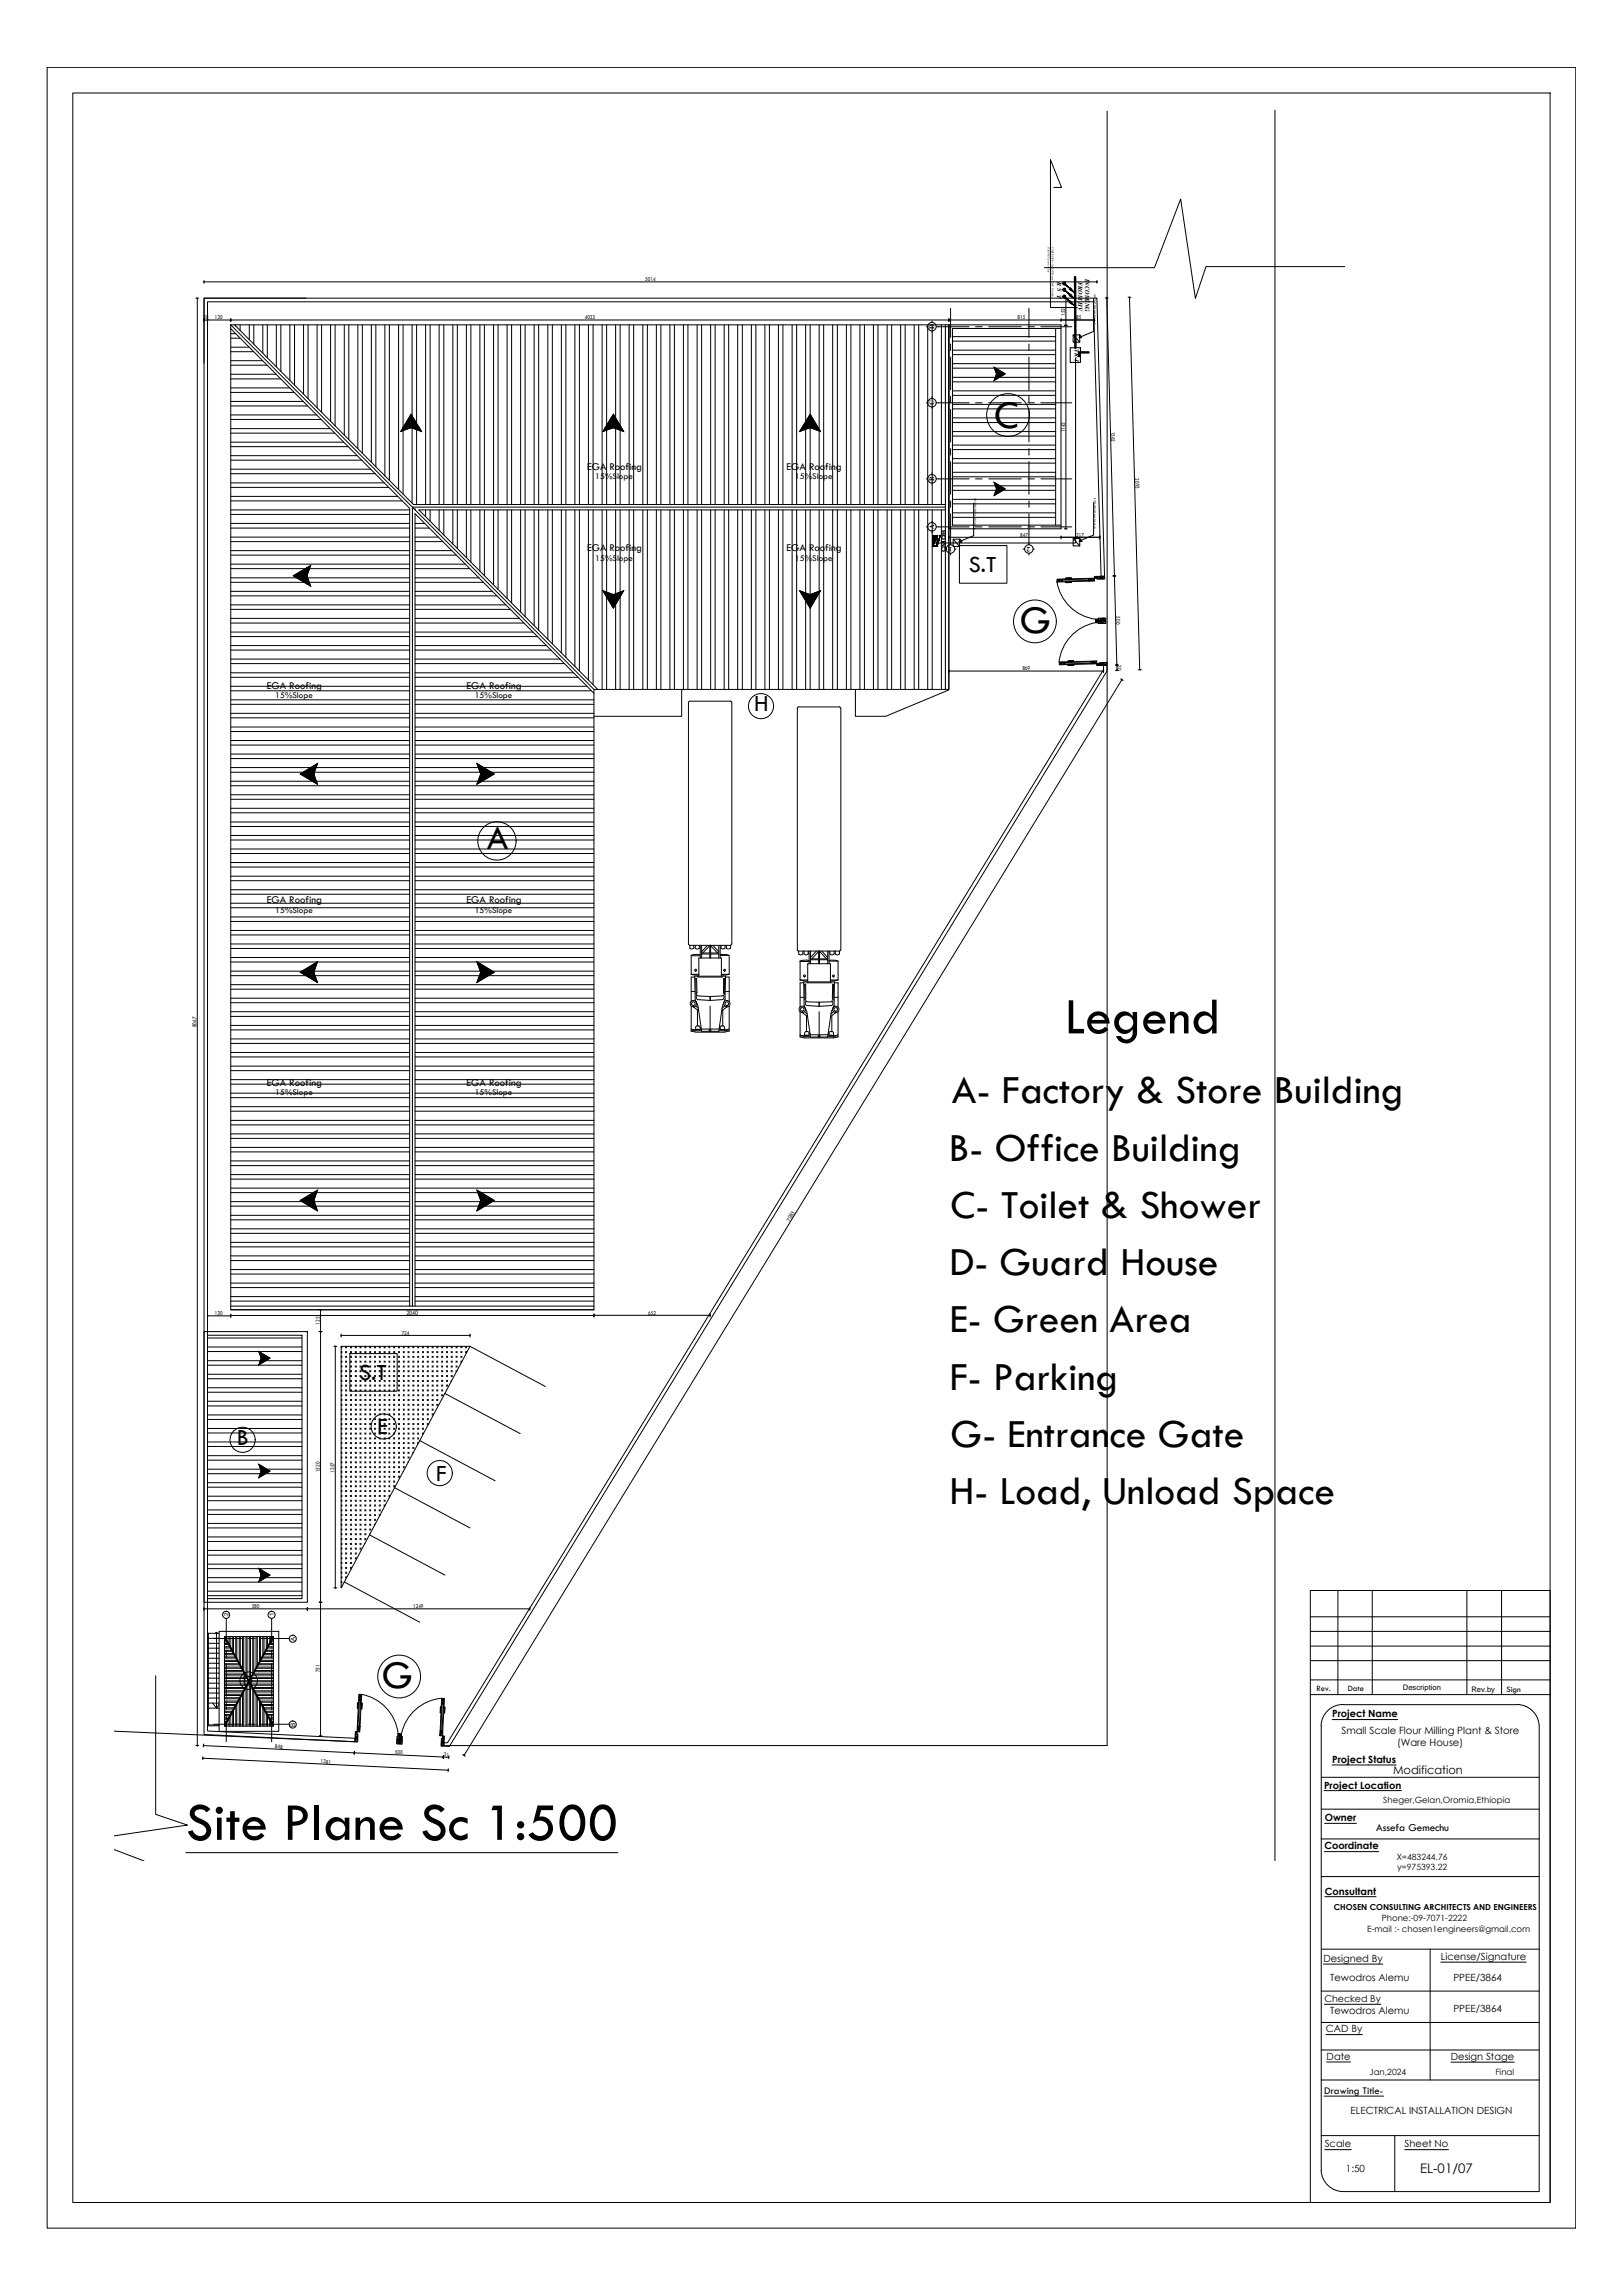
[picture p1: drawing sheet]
<svg xmlns="http://www.w3.org/2000/svg" width="594mm" height="841mm" viewBox="0 0 594 841" stroke-linecap="round" stroke-linejoin="round" font-family="sans-serif">
<defs><g id="words">
<text font-size="20.2" x="68.1" y="674.2">Site Plane Sc 1:500</text>
<text font-size="19.5" x="389.9" y="378.7">Legend</text>
<g font-size="15.1">
<text x="348.6" y="404.3">A- Factory &amp; Store Building</text>
<text x="347.5" y="425.3">B- Office Building</text>
<text x="348.2" y="446.3">C- Toilet &amp; Shower</text>
<text x="347.7" y="467.3">D- Guard House</text>
<text x="347.8" y="488.3">E- Green Area</text>
<text x="347.8" y="509.2">F- Parking</text>
<text x="348.2" y="530.3">G- Entrance Gate</text>
<text x="347.7" y="551.3">H- Load, Unload Space</text>
</g>
<g font-size="14.9">
<text x="364.1" y="156.9">C</text>
<text x="373.5" y="231.9">G</text>
<text x="139.9" y="618.4">G</text>
</g>
<text font-size="13.3" x="178.4" y="311">A</text>
<g font-size="8.8">
<text x="354.9" y="209.8">S.T</text>
<text x="276.3" y="260.5">H</text>
<text x="131.6" y="505.9">S.T</text>
<text x="138.3" y="525.4">E</text>
<text x="86.8" y="529.6">B</text>
<text x="159.8" y="542.6">F</text>
</g>
<text font-size="6.1" x="88.9" y="617.9">D</text>
<text font-size="4.8" x="520.1" y="796.5">EL-01/07</text>
<text font-size="4.2" x="510.2" y="650">Modification</text>
<text font-size="4" x="504" y="671.1">Assefa Gemechu</text>
<g font-size="3.9">
<text x="215" y="172.1">EGA Roofing</text>
<text x="288.1" y="172.1">EGA Roofing</text>
<text x="215" y="201.8">EGA Roofing</text>
<text x="288.1" y="201.8">EGA Roofing</text>
<text x="97.7" y="252.3">EGA Roofing</text>
<text x="170.9" y="252.3">EGA Roofing</text>
<text x="97.7" y="330.9">EGA Roofing</text>
<text x="170.9" y="330.9">EGA Roofing</text>
<text x="97.7" y="397.9">EGA Roofing</text>
<text x="170.9" y="397.9">EGA Roofing</text>
<text x="484.9" y="767.2">Drawing Title-</text>
</g>
<g font-size="3.7">
<text x="491.3" y="635.4">Small Scale Flour Milling Plant &amp; Store</text>
<text x="511.7" y="639.9">(Ware House)</text>
</g>
<g font-size="3.6">
<text x="487.9" y="629.4">Project Name</text>
<text x="487.9" y="646">Project Status</text>
<text x="484.9" y="655.4">Project Location</text>
<text x="485.2" y="667.4">Owner</text>
<text x="485.1" y="677.7">Coordinate</text>
<text x="485.3" y="694.3">Consultant</text>
<text x="484.8" y="718.9">Designed By</text>
<text x="527.7" y="718.2">License/Signature</text>
<text x="487.2" y="725.8">Tewodros Alemu</text>
<text x="532.3" y="725.8">PPEE/3864</text>
<text x="532.3" y="737.4">PPEE/3864</text>
<text x="487.2" y="738.2">Tewodros Alemu</text>
<text x="485.6" y="744.8">CAD By</text>
<text x="485.9" y="754.9">Date</text>
<text x="531.4" y="754.9">Design Stage</text>
<text x="494.7" y="774.6">ELECTRICAL INSTALLATION DESIGN</text>
<text x="485.2" y="786.9">Scale</text>
<text x="514.5" y="786.9">Sheet No</text>
<text x="492.9" y="796">1:50</text>
</g>
<text font-size="3.5" x="485.1" y="733.7">Checked By</text>
<g font-size="3.3">
<text x="218" y="175.7">15%Slope</text>
<text x="291.1" y="175.7">15%Slope</text>
<text x="218" y="205.4">15%Slope</text>
<text x="291.1" y="205.4">15%Slope</text>
<text x="100.8" y="255.9">15%Slope</text>
<text x="173.9" y="255.9">15%Slope</text>
<text x="100.8" y="334.4">15%Slope</text>
<text x="173.9" y="334.4">15%Slope</text>
<text x="100.8" y="401.4">15%Slope</text>
<text x="173.9" y="401.4">15%Slope</text>
</g>
<g font-size="3.1">
<text x="482.2" y="619.7">Rev.</text>
<text x="493.6" y="619.7">Date</text>
<text x="551.8" y="619.9">Sign</text>
<text x="506.7" y="660.6">Sheger,Gelan,Oromia,Ethiopia</text>
<text x="511.5" y="681.6">X=483244.76</text>
<text x="511.7" y="685.4">y=975393.22</text>
<text x="500.7" y="707.9">E-mail :- chosen1engineers@gmail.com</text>
<text x="506.1" y="703.9">Phone:-09-7071-2222</text>
<text x="501.6" y="760.5">Jan,2024</text>
<text x="547.7" y="760.5">Final</text>
</g>
<text font-size="3" x="488.5" y="700">CHOSEN CONSULTING ARCHITECTS AND ENGINEERS</text>
<g font-size="2.8">
<text x="513.8" y="619.4">Description</text>
<text x="538.9" y="619.9">Rev.by</text>
</g>
<g font-size="2.5">
<text x="342.1" y="120.6" transform="rotate(-90 342.1 120.6)">D</text>
<text x="342.1" y="148.6" transform="rotate(-90 342.1 148.6)">C</text>
<text x="342.1" y="176.4" transform="rotate(-90 342.1 176.4)">B</text>
<text x="342.1" y="194" transform="rotate(-90 342.1 194)">A</text>
<text x="348.7" y="200.4" transform="rotate(180 348.7 200.4)">1</text>
<text x="377.3" y="200.4" transform="rotate(180 377.3 200.4)">2</text>
<text x="148.8" y="481.8">2040</text>
</g>
<g font-size="2.3">
<text x="387.2" y="103.4" transform="rotate(90 387.2 103.4)">R S T</text>
<text x="394.8" y="103.4" transform="rotate(90 394.8 103.4)">FROM HV</text>
<text x="397.4" y="102.2" transform="rotate(90 397.4 102.2)">INCOMING</text>
<text x="393.6" y="127.9" transform="rotate(90 393.6 127.9)">TR-1</text>
<text x="83.7" y="592.4" transform="rotate(-90 83.7 592.4)">2</text>
<text x="100.3" y="592.3" transform="rotate(-90 100.3 592.3)">1</text>
<text x="108.1" y="601.3" transform="rotate(-90 108.1 601.3)">A</text>
<text x="108.1" y="632.8" transform="rotate(-90 108.1 632.8)">B</text>
</g>
<g font-size="2.2">
<text x="236.3" y="103">5014</text>
<text x="74.4" y="117">20</text>
<text x="78.7" y="117">130</text>
<text x="214.2" y="117">4033</text>
<text x="372.7" y="117.1">815</text>
<text x="390.1" y="115.7" transform="rotate(-90 390.1 115.7)">152</text>
<text x="393.2" y="117.1">185</text>
<text x="390.1" y="158.5" transform="rotate(-90 390.1 158.5)">1143</text>
<text x="407" y="158.2" transform="rotate(89 407 158.2)">1562</text>
<text x="415.8" y="175.3" transform="rotate(88 415.8 175.3)">2093</text>
<text x="373.7" y="196.6">847</text>
<text x="394.2" y="196.6">217</text>
<text x="346.4" y="202.4" transform="rotate(-90 346.4 202.4)">CMDB</text>
<text x="408.8" y="225.9" transform="rotate(89 408.8 225.9)">500</text>
<text x="374.5" y="245.7">869</text>
<text x="409.3" y="243.7" transform="rotate(90 409.3 243.7)">30</text>
<text x="72" y="376.4" transform="rotate(-90 72 376.4)">8067</text>
<text x="289.2" y="447.7" transform="rotate(-59 289.2 447.7)">7083</text>
<text x="78.7" y="481.9">130</text>
<text x="117.2" y="485.4" transform="rotate(-90 117.2 485.4)">123</text>
<text x="237.4" y="481.8">652</text>
<text x="147.1" y="489.1">724</text>
<text x="117.2" y="539.5" transform="rotate(-90 117.2 539.5)">1520</text>
<text x="122.5" y="539.7" transform="rotate(-90 122.5 539.7)">1357</text>
<text x="92.2" y="589.4">580</text>
<text x="151.3" y="589.3">1249</text>
<text x="117.2" y="612.9" transform="rotate(-90 117.2 612.9)">751</text>
<text x="100.7" y="640.7" transform="rotate(3 100.7 640.7)">848</text>
<text x="117.4" y="646.2" transform="rotate(3 117.4 646.2)">1381</text>
<text x="144.6" y="642.8" transform="rotate(3 144.6 642.8)">500</text>
<text x="162.6" y="643.7" transform="rotate(2 162.6 643.7)">31</text>
</g>
<g font-size="1">
<text x="383.8" y="90.4" transform="rotate(90 383.8 90.4)">15 KV MV power Line</text>
<text x="385.2" y="90.5" transform="rotate(90 385.2 90.5)">CABLE SIZE= (3x120/70) mm2 MV UGcable</text>
<text x="400.8" y="107.7" transform="rotate(90 400.8 107.7)">(800*800*800) mm Manhole</text>
<text x="356.9" y="182.5" transform="rotate(90 356.9 182.5)">(800*800*800) mm Manhole</text>
<text x="400.8" y="182.4" transform="rotate(90 400.8 182.4)">(800*800*800) mm Manhole</text>
</g>
</g></defs>
<!-- layer: 1WALL -->
<g fill="none" stroke="#000" stroke-width=".37">
<path d="M17.3 24.7h559.8v791.8h-559.8zM26.7 34.1h541v773h-541zM405.5 40.7v599h-242.4M467 40.4v641.6M492.5 97.7h-50.8l-3.9 11.6-5.4-36.4-9.6 25.2h-40.3M72.3 109.3v530.4M74.7 117.3h.1M74.7 109.3h327.1l2.8 101.9h-1.3l-2.8-100.6h-324.5v523.7l54 2.7v1.3l-55.3-2.7zM74.7 103.3h327.1M74.7 117.3h326M76.1 117.3h.1M84.5 119h263v133.6h-130v227.4h-133z"/>
<path d="M84.5 119l133 133.6M85.9 119l65.5 65.9h194.9M112 109.3h-37.3v23.8M390.4 109.3v84.4M405.4 109.2l3.7 134.4M413.7 109l3.7 136.4M84.5 120.4l65.5 65.9v292.3M364.1 134.6l4.1 2.4-4.1 2.4 .9-2.4zM150.6 151.8l3.8 6.3-3.8-1.4-3.8 1.4zM224.7 151.8l3.7 6.3-3.7-1.4-3.9 1.4zM296.7 151.8l3.8 6.3-3.8-1.4-3.8 1.4zM364.1 176.8l4.1 2.4-4.1 2.4 .9-2.4z"/>
<path d="M152 186.9h.1M346.3 185.8h-195.2v292.8M346.3 186.9h-192.9l65.5 65.7M347.6 196.9h55.1M351.4 199.9h17.4v13.8h-17.4zM107.4 211l6.4-3.8-1.4 3.8 1.4 3.8zM220.8 216.5l3.9 1.4 3.7-1.4-3.7 6.4zM292.9 216.5l3.8 1.4 3.8-1.4-3.8 6.4zM217.5 254l-65.5-65.7v290.3M249.7 252.8v9.7h-32.2M313.3 252.8v9.7h11.1l23.1-9.7M347.6 245.9h56.6"/>
<path d="M404.2 243.8h1.2l.1 2-240.9 394.2-2-.1v-1.3l1.3 .1 240.3-393.3zM409.1 243.6h.1M409.1 243.7v2M410.9 249.1l-240.9 394.1M174.7 279.8l6.3 3.8-6.3 3.8 1.4-3.8zM110 283.6l6.3-3.8-1.4 3.8 1.4 3.8zM110 356.3l6.3-3.8-1.4 3.8 1.4 3.7zM174.7 352.5l6.3 3.8-6.3 3.7 1.4-3.7zM110 439.9l6.3-3.7-1.4 3.7 1.4 3.8zM174.7 436.2l6.3 3.7-6.3 3.8 1.4-3.8zM117.4 480v156.1M74.7 488h37.9v99.2h-37.9z"/>
<path d="M76 489.3h34.6v96.5h-34.6zM76 495.3h34.6M76 490.3h34.6M76 498.6h34.6M76 493.6h34.6M76.1 482.2h8.3M84.5 482.1h133M94.8 495.3l4.1 2.4-4.1 2.5 .9-2.5zM122.8 493.4v88.5M125 493.4h47.1l-47.1 88.5zM125 498.9l.3 .3M125 497.1l.3 .3"/>
<path d="M125 495.4l.3 .3M125 493.6l.3 .3M125 489.4h47.1M125.3 498.8l-.3 .3M125.3 497l-.3 .3M125.3 495.3l-.3 .3M125.3 493.5l-.3 .3M126.5 498.8l.5 .4M126.5 497l.5 .4M126.5 495.3l.5 .4M126.5 493.5l.5 .4M127 498.8l-.5 .4"/>
<path d="M127 497l-.5 .4M127 495.3l-.5 .4M127 493.5l-.5 .4M128.1 496h17.4v13.8h-17.4zM128.3 498.8l.5 .4M128.3 497l.5 .4M128.3 495.3l.5 .4M128.3 493.5l.5 .4M128.8 498.8l-.5 .4M128.8 497l-.5 .4M128.8 495.3l-.5 .4M128.8 493.5l-.5 .4"/>
<path d="M130.1 498.8l.4 .4M130.1 497l.4 .4M130.1 495.3l.4 .4M130.1 493.5l.4 .4M130.5 498.8l-.4 .4M130.5 497l-.4 .4M130.5 495.3l-.4 .4M130.5 493.5l-.4 .4M131.8 498.8l.5 .4M131.8 497l.5 .4M131.8 495.3l.5 .4M131.8 493.5l.5 .4"/>
<path d="M132.3 498.8l-.5 .4M132.3 497l-.5 .4M132.3 495.3l-.5 .4M132.3 493.5l-.5 .4M133.6 498.8l.4 .4M133.6 497l.4 .4M133.6 495.3l.4 .4M133.6 493.5l.4 .4M134 498.8l-.4 .4M134 497l-.4 .4M134 495.3l-.4 .4M134 493.5l-.4 .4"/>
<path d="M135.4 498.8l.4 .4M135.4 497l.4 .4M135.4 495.3l.4 .4M135.4 493.5l.4 .4M135.8 498.8l-.4 .4M135.8 497l-.4 .4M135.8 495.3l-.4 .4M135.8 493.5l-.4 .4M137.2 498.8l.3 .4M137.2 497l.3 .4M137.2 493.5l.3 .4M137.2 495.3l.3 .4"/>
<path d="M137.5 498.8l-.3 .4M137.5 497l-.3 .4M137.5 495.3l-.3 .4M137.5 493.5l-.3 .4M138.9 498.8l.4 .4M138.9 497l.4 .4M138.9 495.3l.4 .4M138.9 493.5l.4 .4M139.3 498.8l-.4 .4M139.3 497l-.4 .4M139.3 495.3l-.4 .4M139.3 493.5l-.4 .4"/>
<path d="M140.6 498.8l.5 .4M140.6 497l.5 .4M140.6 495.3l.5 .4M140.6 493.5l.5 .4M141.1 498.8l-.5 .4M141.1 497l-.5 .4M141.1 495.3l-.5 .4M141.1 493.5l-.5 .4M142.4 497l.4 .4M142.4 498.8l.4 .4M142.4 493.5l.4 .4M142.4 495.3l.4 .4"/>
<path d="M142.8 498.8l-.4 .4M142.8 497l-.4 .4M142.8 495.3l-.4 .4M142.8 493.5l-.4 .4M144.1 498.8l.5 .4M144.1 497l.5 .4M144.1 495.3l.5 .4M144.1 493.5l.5 .4M144.6 498.8l-.5 .4M144.6 497l-.5 .4M144.6 495.3l-.5 .4M144.6 493.5l-.5 .4"/>
<path d="M145.9 498.8l.5 .4M145.9 497l.5 .4M145.9 495.3l.5 .4M145.9 493.5l.5 .4M146.4 498.8l-.5 .4M146.4 497l-.5 .4M146.4 495.3l-.5 .4M146.4 493.5l-.5 .4M147.7 498.8l.4 .4M147.7 497l.4 .4M147.7 495.3l.4 .4M147.7 493.5l.4 .4"/>
<path d="M148.1 498.8l-.4 .4M148.1 497l-.4 .4M148.1 495.3l-.4 .4M148.1 493.5l-.4 .4M149.4 498.8l.5 .4M149.4 497l.5 .4M149.4 495.3l.5 .4M149.4 493.5l.5 .4M149.9 498.8l-.5 .4M149.9 497l-.5 .4M149.9 495.3l-.5 .4M149.9 493.5l-.5 .4"/>
<path d="M151.2 498.8l.4 .4M151.2 497l.4 .4M151.2 495.3l.4 .4M151.2 493.5l.4 .4M151.6 498.8l-.4 .4M151.6 497l-.4 .4M151.6 495.3l-.4 .4M151.6 493.5l-.4 .4M153 498.8l.3 .4M153 497l.3 .4M153 495.3l.3 .4M153 493.5l.3 .4"/>
<path d="M153.3 498.8l-.3 .4M153.3 497l-.3 .4M153.3 495.3l-.3 .4M153.3 493.5l-.3 .4M154.7 498.8l.4 .4M154.7 497l.4 .4M154.7 495.3l.4 .4M154.7 493.5l.4 .4M155.1 498.8l-.4 .4M155.1 497l-.4 .4M155.1 495.3l-.4 .4M155.1 493.5l-.4 .4"/>
<path d="M156.5 498.8l.4 .4M156.5 497l.4 .4M156.5 495.3l.4 .4M156.5 493.5l.4 .4M156.9 498.8l-.4 .4M156.9 497l-.4 .4M156.9 495.3l-.4 .4M156.9 493.5l-.4 .4M158.2 498.8l.5 .4M158.2 497l.5 .4M158.2 495.3l.5 .4M158.2 493.5l.5 .4"/>
<path d="M158.7 498.8l-.5 .4M158.7 497l-.5 .4M158.7 495.3l-.5 .4M158.7 493.5l-.5 .4M159.9 498.8l.5 .4M159.9 497l.5 .4M159.9 495.3l.5 .4M159.9 493.5l.5 .4M160.4 498.8l-.5 .4M160.4 497l-.5 .4M160.4 495.3l-.5 .4M160.4 493.5l-.5 .4"/>
<path d="M161.7 498.8l.5 .4M161.7 497l.5 .4M161.7 495.3l.5 .4M161.7 493.5l.5 .4M162.2 498.8l-.5 .4M162.2 497l-.5 .4M162.2 495.3l-.5 .4M162.2 493.5l-.5 .4M163.5 498.8l.4 .4M163.5 497l.4 .4M163.5 495.3l.4 .4M163.5 493.5l.4 .4"/>
<path d="M163.9 498.8l-.4 .4M163.9 497l-.4 .4M163.9 495.3l-.4 .4M163.9 493.5l-.4 .4M165.2 498.8l.5 .4M165.2 497l.5 .4M165.2 495.3l.5 .4M165.2 493.5l.5 .4M165.7 498.8l-.5 .4M165.7 497l-.5 .4M165.7 495.3l-.5 .4M165.7 493.5l-.5 .4"/>
<path d="M167 498.8l.4 .4M167 497l.4 .4M167 495.3l.4 .4M167 493.5l.4 .4M167.4 498.8l-.4 .4M167.4 497l-.4 .4M167.4 495.3l-.4 .4M167.4 493.5l-.4 .4M168.8 498.8l.3 .3M168.8 497l.4 .4M168.8 495.3l.4 .4M168.8 493.5l.4 .4"/>
<path d="M169.2 498.8l-.4 .4M169.2 497l-.4 .4M169.2 495.3l-.4 .4M169.2 493.5l-.4 .4M170.5 495.3l.4 .4M170.5 493.5l.4 .4M170.9 495.3l-.4 .4M170.9 493.5l-.4 .4M172.1 493.4l27.7 14.7M217.6 482h42.5M76 515.2h34.6M76 510.2h34.6"/>
<path d="M76 505.2h34.6M76 500.3h34.6M76 518.5h34.6M76 513.5h34.6M76 508.6h34.6M76 503.6h34.6M125 520l.3 .3M125 518.2l.3 .3M125 516.5l.3 .3M125 514.7l.3 .3M125 512.9l.3 .3M125 511.2l.3 .3"/>
<path d="M125 509.4l.3 .4M125 507.7l.3 .3M125 505.9l.3 .4M125 504.2l.3 .3M125 502.4l.3 .3M125 500.7l.3 .3M125.3 519.9l-.3 .3M125.3 518.1l-.3 .3M125.3 516.4l-.3 .3M125.3 514.6l-.3 .3M125.3 512.8l-.3 .3M125.3 511.1l-.3 .3"/>
<path d="M125.3 509.3l-.3 .3M125.3 507.5l-.3 .4M125.3 505.8l-.3 .3M125.3 504l-.3 .4M125.3 502.3l-.3 .3M125.3 500.5l-.3 .4M126.5 519.9l.5 .4M126.5 518.1l.5 .4M126.5 516.4l.5 .4M126.5 514.6l.5 .4M126.5 512.8l.5 .4M126.5 511.1l.5 .4"/>
<path d="M126.5 509.3l.5 .5M126.5 507.5l.5 .5M126.5 505.8l.5 .5M126.5 504l.5 .5M126.5 502.3l.5 .4M126.5 500.5l.5 .5M127 519.9l-.5 .4M127 518.1l-.5 .4M127 516.4l-.5 .4M127 514.6l-.5 .4M127 512.8l-.5 .4M127 511.1l-.5 .4"/>
<path d="M127 509.3l-.5 .5M127 507.5l-.5 .5M127 505.8l-.5 .5M127 504l-.5 .5M127 502.3l-.5 .4M127 500.5l-.5 .5M128.3 519.9l.5 .4M128.3 518.1l.5 .4M128.3 516.4l.5 .4M128.3 514.6l.5 .4M128.3 512.8l.5 .4M128.3 511.1l.5 .4"/>
<path d="M128.3 509.3l.5 .5M128.3 507.5l.5 .5M128.3 505.8l.5 .5M128.3 504l.5 .5M128.3 502.3l.5 .4M128.3 500.5l.5 .5M128.8 519.9l-.5 .4M128.8 518.1l-.5 .4M128.8 516.4l-.5 .4M128.8 514.6l-.5 .4M128.8 512.8l-.5 .4M128.8 511.1l-.5 .4"/>
<path d="M128.8 509.3l-.5 .5M128.8 507.5l-.5 .5M128.8 505.8l-.5 .5M128.8 504l-.5 .5M128.8 502.3l-.5 .4M128.8 500.5l-.5 .5M130.1 519.9l.4 .4M130.1 518.1l.4 .4M130.1 516.4l.4 .4M130.1 514.6l.4 .4M130.1 512.8l.4 .4M130.1 511.1l.4 .4"/>
<path d="M130.1 509.3l.4 .5M130.1 507.5l.4 .5M130.1 505.8l.4 .5M130.1 504l.4 .5M130.1 502.3l.4 .4M130.1 500.5l.4 .5M130.5 519.9l-.4 .4M130.5 518.1l-.4 .4M130.5 516.4l-.4 .4M130.5 514.6l-.4 .4M130.5 512.8l-.4 .4M130.5 511.1l-.4 .4"/>
<path d="M130.5 509.3l-.4 .5M130.5 507.5l-.4 .5M130.5 505.8l-.4 .5M130.5 504l-.4 .5M130.5 502.3l-.4 .4M130.5 500.5l-.4 .5M131.8 519.9l.5 .4M131.8 518.1l.5 .4M131.8 516.4l.5 .4M131.8 514.6l.5 .4M131.8 512.8l.5 .4M131.8 511.1l.5 .4"/>
<path d="M131.8 509.3l.5 .5M131.8 507.5l.5 .5M131.8 505.8l.5 .5M131.8 504l.5 .5M131.8 502.3l.5 .4M131.8 500.5l.5 .5M132.3 519.9l-.5 .4M132.3 518.1l-.5 .4M132.3 516.4l-.5 .4M132.3 514.6l-.5 .4M132.3 512.8l-.5 .4M132.3 511.1l-.5 .4"/>
<path d="M132.3 509.3l-.5 .5M132.3 507.5l-.5 .5M132.3 505.8l-.5 .5M132.3 504l-.5 .5M132.3 502.3l-.5 .4M132.3 500.5l-.5 .5M133.6 519.9l.4 .4M133.6 518.1l.4 .4M133.6 516.4l.4 .4M133.6 514.6l.4 .4M133.6 512.8l.4 .4M133.6 511.1l.4 .4"/>
<path d="M133.6 509.3l.4 .5M133.6 507.5l.4 .5M133.6 505.8l.4 .5M133.6 504l.4 .5M133.6 502.3l.4 .4M133.6 500.5l.4 .5M134 519.9l-.4 .4M134 518.1l-.4 .4M134 516.4l-.4 .4M134 514.6l-.4 .4M134 512.8l-.4 .4M134 511.1l-.4 .4"/>
<path d="M134 509.3l-.4 .5M134 507.5l-.4 .5M134 505.8l-.4 .5M134 504l-.4 .5M134 502.3l-.4 .4M134 500.5l-.4 .5M135.4 519.9l.4 .4M135.4 518.1l.4 .4M135.4 516.4l.4 .4M135.4 514.6l.4 .4M135.4 512.8l.4 .4M135.4 511.1l.4 .4"/>
<path d="M135.4 509.3l.4 .5M135.4 507.5l.4 .5M135.4 505.8l.4 .5M135.4 504l.4 .5M135.4 502.3l.4 .4M135.4 500.5l.4 .5M135.8 519.9l-.4 .4M135.8 518.1l-.4 .4M135.8 516.4l-.4 .4M135.8 514.6l-.4 .4M135.8 512.8l-.4 .4M135.8 511.1l-.4 .4"/>
<path d="M135.8 509.3l-.4 .5M135.8 507.5l-.4 .5M135.8 505.8l-.4 .5M135.8 504l-.4 .5M135.8 502.3l-.4 .4M135.8 500.5l-.4 .5M137.2 519.9l.3 .4M137.2 518.1l.3 .4M137.2 514.6l.3 .4M137.2 516.4l.3 .4M137.2 512.8l.3 .4M137.2 509.3l.3 .5"/>
<path d="M137.2 511.1l.3 .4M137.2 507.5l.3 .5M137.2 505.8l.3 .5M137.2 504l.3 .5M137.2 502.3l.3 .4M137.2 500.5l.3 .5M137.5 519.9l-.3 .4M137.5 518.1l-.3 .4M137.5 516.4l-.3 .4M137.5 514.6l-.3 .4M137.5 512.8l-.3 .4M137.5 511.1l-.3 .4"/>
<path d="M137.5 509.3l-.3 .5M137.5 507.5l-.3 .5M137.5 505.8l-.3 .5M137.5 504l-.3 .5M137.5 502.3l-.3 .4M137.5 500.5l-.3 .5M138.9 519.9l.4 .4M138.9 518.1l.4 .4M138.9 516.4l.4 .4M138.9 514.6l.4 .4M138.9 512.8l.4 .4M138.9 511.1l.4 .4"/>
<path d="M138.9 509.3l.4 .5M138.9 507.5l.4 .5M138.9 505.8l.4 .5M138.9 504l.4 .5M138.9 502.3l.4 .4M138.9 500.5l.4 .5M139.3 519.9l-.4 .4M139.3 518.1l-.4 .4M139.3 516.4l-.4 .4M139.3 514.6l-.4 .4M139.3 512.8l-.4 .4M139.3 511.1l-.4 .4"/>
<path d="M139.3 509.3l-.4 .5M139.3 507.5l-.4 .5M139.3 505.8l-.4 .5M139.3 504l-.4 .5M139.3 502.3l-.4 .4M139.3 500.5l-.4 .5M140.6 519.9l.5 .4M140.6 518.1l.5 .4M140.6 516.4l.5 .4M140.6 514.6l.5 .4M140.6 512.8l.5 .4M140.6 511.1l.5 .4"/>
<path d="M140.6 509.3l.5 .5M140.6 507.5l.5 .5M140.6 505.8l.5 .5M140.6 504l.5 .5M140.6 502.3l.5 .4M140.6 500.5l.5 .5M141.1 519.9l-.5 .4M141.1 518.1l-.5 .4M141.1 516.4l-.5 .4M141.1 514.6l-.5 .4M141.1 512.8l-.5 .4M141.1 511.1l-.5 .4"/>
<path d="M141.1 509.3l-.5 .5M141.1 507.5l-.5 .5M141.1 505.8l-.5 .5M141.1 504l-.5 .5M141.1 502.3l-.5 .4M141.1 500.5l-.5 .5M142.4 519.9l.4 .4M142.4 518.1l.4 .4M142.4 514.6l.4 .4M142.4 516.4l.4 .4M142.4 512.8l.4 .4M142.4 509.3l.4 .5"/>
<path d="M142.4 511.1l.4 .4M142.4 507.5l.4 .5M142.4 504l.4 .5M142.4 505.8l.4 .5M142.4 502.3l.4 .4M142.4 500.5l.4 .5M142.8 519.9l-.4 .4M142.8 518.1l-.4 .4M142.8 516.4l-.4 .4M142.8 514.6l-.4 .4M142.8 512.8l-.4 .4M142.8 511.1l-.4 .4"/>
<path d="M142.8 509.3l-.4 .5M142.8 507.5l-.4 .5M142.8 505.8l-.4 .5M142.8 504l-.4 .5M142.8 502.3l-.4 .4M142.8 500.5l-.4 .5M144.1 519.9l.5 .4M144.1 518.1l.5 .4M144.1 516.4l.5 .4M144.1 514.6l.5 .4M144.1 512.8l.5 .4M144.1 511.1l.5 .4"/>
<path d="M144.1 509.3l.5 .5M144.1 507.5l.5 .5M144.1 505.8l.5 .5M144.1 504l.5 .5M144.1 502.3l.5 .4M144.1 500.5l.5 .5M144.6 519.9l-.5 .4M144.6 518.1l-.5 .4M144.6 516.4l-.5 .4M144.6 514.6l-.5 .4M144.6 512.8l-.5 .4M144.6 511.1l-.5 .4"/>
<path d="M144.6 509.3l-.5 .5M144.6 507.5l-.5 .5M144.6 505.8l-.5 .5M144.6 504l-.5 .5M144.6 502.3l-.5 .4M144.6 500.5l-.5 .5M145.9 519.9l.5 .4M145.9 518.1l.5 .4M145.9 516.4l.5 .4M145.9 514.6l.5 .4M145.9 512.8l.5 .4M145.9 511.1l.5 .4"/>
<path d="M145.9 509.3l.5 .5M145.9 507.5l.5 .5M145.9 505.8l.5 .5M145.9 504l.5 .5M145.9 502.3l.5 .4M145.9 500.5l.5 .5M146.4 519.9l-.5 .4M146.4 518.1l-.5 .4M146.4 516.4l-.5 .4M146.4 514.6l-.5 .4M146.4 512.8l-.5 .4M146.4 511.1l-.5 .4"/>
<path d="M146.4 509.3l-.5 .5M146.4 507.5l-.5 .5M146.4 505.8l-.5 .5M146.4 504l-.5 .5M146.4 502.3l-.5 .4M146.4 500.5l-.5 .5M147.7 519.9l.4 .4M147.7 518.1l.4 .4M147.7 516.4l.4 .4M147.7 514.6l.4 .4M147.7 512.8l.4 .4M147.7 511.1l.4 .4"/>
<path d="M147.7 509.3l.4 .5M147.7 507.5l.4 .5M147.7 505.8l.4 .5M147.7 504l.4 .5M147.7 502.3l.4 .4M147.7 500.5l.4 .5M148.1 519.9l-.4 .4M148.1 518.1l-.4 .4M148.1 516.4l-.4 .4M148.1 514.6l-.4 .4M148.1 512.8l-.4 .4M148.1 511.1l-.4 .4"/>
<path d="M148.1 509.3l-.4 .5M148.1 507.5l-.4 .5M148.1 505.8l-.4 .5M148.1 504l-.4 .5M148.1 502.3l-.4 .4M148.1 500.5l-.4 .5M149.4 519.9l.5 .4M149.4 518.1l.5 .4M149.4 516.4l.5 .4M149.4 514.6l.5 .4M149.4 512.8l.5 .4M149.4 511.1l.5 .4"/>
<path d="M149.4 509.3l.5 .5M149.4 507.5l.5 .5M149.4 505.8l.5 .5M149.4 504l.5 .5M149.4 502.3l.5 .4M149.4 500.5l.5 .5M149.9 519.9l-.5 .4M149.9 518.1l-.5 .4M149.9 516.4l-.5 .4M149.9 514.6l-.5 .4M149.9 512.8l-.5 .4M149.9 511.1l-.5 .4"/>
<path d="M149.9 509.3l-.5 .5M149.9 507.5l-.5 .5M149.9 505.8l-.5 .5M149.9 504l-.5 .5M149.9 502.3l-.5 .4M149.9 500.5l-.5 .5M151.2 519.9l.4 .4M151.2 518.1l.4 .4M151.2 516.4l.4 .4M151.2 514.6l.4 .4M151.2 512.8l.4 .4M151.2 511.1l.4 .4"/>
<path d="M151.2 509.3l.4 .5M151.2 507.5l.4 .5M151.2 505.8l.4 .5M151.2 504l.4 .5M151.2 502.3l.4 .4M151.2 500.5l.4 .5M151.6 519.9l-.4 .4M151.6 518.1l-.4 .4M151.6 516.4l-.4 .4M151.6 514.6l-.4 .4M151.6 512.8l-.4 .4M151.6 511.1l-.4 .4"/>
<path d="M151.6 509.3l-.4 .5M151.6 507.5l-.4 .5M151.6 505.8l-.4 .5M151.6 504l-.4 .5M151.6 502.3l-.4 .4M151.6 500.5l-.4 .5M153 519.9l.3 .4M153 518.1l.3 .4M153 516.4l.3 .4M153 514.6l.3 .4M153 512.8l.3 .4M153 511.1l.3 .4"/>
<path d="M153 509.3l.3 .5M153 507.5l.3 .5M153 505.8l.3 .5M153 504l.3 .5M153 502.3l.3 .4M153 500.5l.3 .5M153.3 519.9l-.3 .4M153.3 518.1l-.3 .4M153.3 516.4l-.3 .4M153.3 514.6l-.3 .4M153.3 512.8l-.3 .4M153.3 511.1l-.3 .4"/>
<path d="M153.3 509.3l-.3 .5M153.3 507.5l-.3 .5M153.3 505.8l-.3 .5M153.3 504l-.3 .5M153.3 502.3l-.3 .4M153.3 500.5l-.3 .5M154.7 519.9l.4 .4M154.7 518.1l.4 .4M154.7 516.4l.4 .4M154.7 514.6l.4 .4M154.7 512.8l.4 .4M154.7 511.1l.4 .4"/>
<path d="M154.7 509.3l.4 .5M154.7 507.5l.4 .5M154.7 505.8l.4 .5M154.7 504l.4 .5M154.7 502.3l.4 .4M154.7 500.5l.4 .5M155.1 519.9l-.4 .4M155.1 518.1l-.4 .4M155.1 516.4l-.4 .4M155.1 514.6l-.4 .4M155.1 512.8l-.4 .4M155.1 511.1l-.4 .4"/>
<path d="M155.1 509.3l-.4 .5M155.1 507.5l-.4 .5M155.1 505.8l-.4 .5M155.1 504l-.4 .5M155.1 502.3l-.4 .4M155.1 500.5l-.4 .5M156.5 519.9l.4 .4M156.5 518.1l.4 .4M156.5 516.4l.4 .4M156.5 514.6l.4 .4M156.5 512.8l.4 .4M156.5 511.1l.4 .4"/>
<path d="M156.5 509.3l.4 .5M156.5 507.5l.4 .5M156.5 505.8l.4 .5M156.5 504l.4 .5M156.5 502.3l.4 .4M156.5 500.5l.4 .5M156.9 519.9l-.4 .4M156.9 518.1l-.4 .4M156.9 516.4l-.4 .4M156.9 514.6l-.4 .4M156.9 512.8l-.4 .4M156.9 511.1l-.4 .4"/>
<path d="M156.9 509.3l-.4 .5M156.9 507.5l-.4 .5M156.9 505.8l-.4 .5M156.9 504l-.4 .5M156.9 502.3l-.4 .4M156.9 500.5l-.4 .5M158.2 518.1l.5 .4M158.2 516.4l.5 .4M158.2 514.6l.5 .4M158.2 512.8l.5 .4M158.2 511.1l.5 .4M158.2 509.3l.5 .5"/>
<path d="M158.2 507.5l.5 .5M158.2 505.8l.5 .5M158.2 504l.5 .5M158.2 502.3l.5 .4M158.2 500.5l.5 .5M158.7 518.1l-.5 .4M158.7 516.4l-.5 .4M158.7 514.6l-.5 .4M158.7 512.8l-.5 .4M158.7 511.1l-.5 .4M158.7 509.3l-.5 .5M158.7 507.5l-.5 .5"/>
<path d="M158.7 505.8l-.5 .5M158.7 504l-.5 .5M158.7 502.3l-.5 .4M158.7 500.5l-.5 .5M159.9 514.6l.5 .4M159.9 512.8l.5 .4M159.9 511.1l.5 .4M159.9 509.3l.5 .5M159.9 507.5l.5 .5M159.9 505.8l.5 .5M159.9 504l.5 .5M159.9 502.3l.5 .4"/>
<path d="M159.9 500.5l.5 .5M160.4 514.6l-.5 .4M160.4 512.8l-.5 .4M160.4 511.1l-.5 .4M160.4 509.3l-.5 .5M160.4 507.5l-.5 .5M160.4 505.8l-.5 .5M160.4 504l-.5 .5M160.4 502.3l-.5 .4M160.4 500.5l-.5 .5M161.7 512.8l.1 .1M161.7 511.1l.5 .4"/>
<path d="M161.7 509.3l.5 .5M161.7 507.5l.5 .5M161.7 505.8l.5 .5M161.7 504l.5 .5M161.7 502.3l.5 .4M161.7 500.5l.5 .5M162.2 511.1l-.5 .4M162.2 509.3l-.5 .5M162.2 507.5l-.5 .5M162.2 505.8l-.5 .5M162.2 504l-.5 .5M162.2 502.3l-.5 .4"/>
<path d="M162.2 500.5l-.5 .5M162.9 510.6l27.7 14.8M163.5 509.3l.1 .1M163.5 507.5l.4 .5M163.5 505.8l.4 .5M163.5 504l.4 .5M163.5 502.3l.4 .4M163.5 500.5l.4 .5M163.9 507.5l-.4 .5M163.9 505.8l-.4 .5M163.9 504l-.4 .5M163.9 502.3l-.4 .4"/>
<path d="M163.9 500.5l-.4 .5M165.2 505.8l.2 .2M165.2 504l.5 .5M165.2 502.3l.5 .4M165.2 500.5l.5 .5M165.3 506.1l-.1 .2M165.7 504l-.5 .5M165.7 502.3l-.5 .4M165.7 500.5l-.5 .5M167 502.3l.3 .3M167 500.5l.4 .5M167.4 502.3l-.4 .4"/>
<path d="M167.4 500.5l-.4 .5M76 535.1h34.6M76 530.1h34.6M76 525.1h34.6M76 520.2h34.6M76 538.4h34.6M76 533.4h34.6M76 528.4h34.6M76 523.5h34.6M94.8 536.6l4.1 2.5-4.1 2.4 .9-2.4zM125 539.3l.3 .3M125 537.6l.3 .3"/>
<path d="M125 535.8l.3 .3M125 534l.3 .3M125 532.3l.3 .3M125 530.5l.3 .3M125 528.7l.3 .4M125 527l.3 .3M125 525.3l.3 .3M125 523.5l.3 .3M125 521.8l.3 .3M125.3 539.2l-.3 .3M125.3 537.4l-.3 .4M125.3 535.7l-.3 .3"/>
<path d="M125.3 533.9l-.3 .3M125.3 532.2l-.3 .3M125.3 530.4l-.3 .3M125.3 528.6l-.3 .3M125.3 526.9l-.3 .3M125.3 525.1l-.3 .3M125.3 523.3l-.3 .4M125.3 521.6l-.3 .3M126.5 539.2l.5 .4M126.5 537.4l.5 .5M126.5 535.7l.5 .4M126.5 533.9l.5 .4"/>
<path d="M126.5 532.2l.5 .4M126.5 530.4l.5 .4M126.5 528.6l.5 .5M126.5 526.9l.5 .4M126.5 525.1l.5 .5M126.5 523.3l.5 .5M126.5 521.6l.5 .5M127 539.2l-.5 .4M127 537.4l-.5 .5M127 535.7l-.5 .4M127 533.9l-.5 .4M127 532.2l-.5 .4"/>
<path d="M127 530.4l-.5 .4M127 528.6l-.5 .5M127 526.9l-.5 .4M127 525.1l-.5 .5M127 523.3l-.5 .5M127 521.6l-.5 .5M128.3 539.2l.5 .4M128.3 537.4l.5 .5M128.3 535.7l.5 .4M128.3 533.9l.5 .4M128.3 532.2l.5 .4M128.3 530.4l.5 .4"/>
<path d="M128.3 528.6l.5 .5M128.3 526.9l.5 .4M128.3 525.1l.5 .5M128.3 523.3l.5 .5M128.3 521.6l.5 .5M128.8 539.2l-.5 .4M128.8 537.4l-.5 .5M128.8 535.7l-.5 .4M128.8 533.9l-.5 .4M128.8 532.2l-.5 .4M128.8 530.4l-.5 .4M128.8 528.6l-.5 .5"/>
<path d="M128.8 526.9l-.5 .4M128.8 525.1l-.5 .5M128.8 523.3l-.5 .5M128.8 521.6l-.5 .5M130.1 539.2l.4 .4M130.1 537.4l.4 .5M130.1 535.7l.4 .4M130.1 533.9l.4 .4M130.1 532.2l.4 .4M130.1 530.4l.4 .4M130.1 528.6l.4 .5M130.1 526.9l.4 .4"/>
<path d="M130.1 525.1l.4 .5M130.1 523.3l.4 .5M130.1 521.6l.4 .5M130.5 539.2l-.4 .4M130.5 537.4l-.4 .5M130.5 535.7l-.4 .4M130.5 533.9l-.4 .4M130.5 532.2l-.4 .4M130.5 530.4l-.4 .4M130.5 528.6l-.4 .5M130.5 526.9l-.4 .4M130.5 525.1l-.4 .5"/>
<path d="M130.5 523.3l-.4 .5M130.5 521.6l-.4 .5M131.8 539.2l.5 .4M131.8 537.4l.5 .5M131.8 535.7l.5 .4M131.8 533.9l.5 .4M131.8 532.2l.5 .4M131.8 530.4l.5 .4M131.8 528.6l.5 .5M131.8 526.9l.5 .4M131.8 525.1l.5 .5M131.8 523.3l.5 .5"/>
<path d="M131.8 521.6l.5 .5M132.3 539.2l-.5 .4M132.3 537.4l-.5 .5M132.3 535.7l-.5 .4M132.3 533.9l-.5 .4M132.3 532.2l-.5 .4M132.3 530.4l-.5 .4M132.3 528.6l-.5 .5M132.3 526.9l-.5 .4M132.3 525.1l-.5 .5M132.3 523.3l-.5 .5M132.3 521.6l-.5 .5"/>
<path d="M133.6 539.2l.4 .4M133.6 537.4l.4 .5M133.6 535.7l.4 .4M133.6 533.9l.4 .4M133.6 532.2l.4 .4M133.6 530.4l.4 .4M133.6 528.6l.4 .5M133.6 526.9l.4 .4M133.6 525.1l.4 .5M133.6 523.3l.4 .5M133.6 521.6l.4 .5M134 539.2l-.4 .4"/>
<path d="M134 537.4l-.4 .5M134 535.7l-.4 .4M134 533.9l-.4 .4M134 532.2l-.4 .4M134 530.4l-.4 .4M134 528.6l-.4 .5M134 526.9l-.4 .4M134 525.1l-.4 .5M134 523.3l-.4 .5M134 521.6l-.4 .5M135.4 539.2l.4 .4M135.4 537.4l.4 .5"/>
<path d="M135.4 535.7l.4 .4M135.4 533.9l.4 .4M135.4 532.2l.4 .4M135.4 530.4l.4 .4M135.4 528.6l.4 .5M135.4 526.9l.4 .4M135.4 525.1l.4 .5M135.4 523.3l.4 .5M135.4 521.6l.4 .5M135.8 539.2l-.4 .4M135.8 537.4l-.4 .5M135.8 535.7l-.4 .4"/>
<path d="M135.8 533.9l-.4 .4M135.8 532.2l-.4 .4M135.8 530.4l-.4 .4M135.8 528.6l-.4 .5M135.8 526.9l-.4 .4M135.8 525.1l-.4 .5M135.8 523.3l-.4 .5M135.8 521.6l-.4 .5M137.2 539.2l.3 .4M137.2 537.4l.3 .5M137.2 535.7l.3 .4M137.2 533.9l.3 .4"/>
<path d="M137.2 532.2l.3 .4M137.2 530.4l.3 .4M137.2 528.6l.3 .5M137.2 525.1l.3 .5M137.2 526.9l.3 .4M137.2 521.6l.3 .5M137.2 523.3l.3 .5M137.5 539.2l-.3 .4M137.5 537.4l-.3 .5M137.5 535.7l-.3 .4M137.5 533.9l-.3 .4M137.5 532.2l-.3 .4"/>
<path d="M137.5 530.4l-.3 .4M137.5 528.6l-.3 .5M137.5 526.9l-.3 .4M137.5 525.1l-.3 .5M137.5 523.3l-.3 .5M137.5 521.6l-.3 .5M138.9 539.2l.4 .4M138.9 537.4l.4 .5M138.9 535.7l.4 .4M138.9 533.9l.4 .4M138.9 532.2l.4 .4M138.9 530.4l.4 .4"/>
<path d="M138.9 528.6l.4 .5M138.9 526.9l.4 .4M138.9 525.1l.4 .5M138.9 523.3l.4 .5M138.9 521.6l.4 .5M139.3 539.2l-.4 .4M139.3 537.4l-.4 .5M139.3 535.7l-.4 .4M139.3 533.9l-.4 .4M139.3 532.2l-.4 .4M139.3 530.4l-.4 .4M139.3 528.6l-.4 .5"/>
<path d="M139.3 526.9l-.4 .4M139.3 525.1l-.4 .5M139.3 523.3l-.4 .5M139.3 521.6l-.4 .5M140.6 539.2l.5 .4M140.6 537.4l.5 .5M140.6 535.7l.5 .4M140.6 533.9l.5 .4M140.6 532.2l.5 .4M140.6 530.4l.5 .4M140.6 528.6l.5 .5M140.6 526.9l.5 .4"/>
<path d="M140.6 525.1l.5 .5M140.6 523.3l.5 .5M140.6 521.6l.5 .5M141.1 539.2l-.5 .4M141.1 537.4l-.5 .5M141.1 535.7l-.5 .4M141.1 533.9l-.5 .4M141.1 532.2l-.5 .4M141.1 530.4l-.5 .4M141.1 528.6l-.5 .5M141.1 526.9l-.5 .4M141.1 525.1l-.5 .5"/>
<path d="M141.1 523.3l-.5 .5M141.1 521.6l-.5 .5M142.4 539.2l.4 .4M142.4 537.4l.4 .5M142.4 535.7l.4 .4M142.4 533.9l.4 .4M142.4 532.2l.4 .4M142.4 530.4l.4 .4M142.4 528.6l.4 .5M142.4 526.9l.4 .4M142.4 525.1l.4 .5M142.4 523.3l.4 .5"/>
<path d="M142.4 521.6l.4 .5M142.8 539.2l-.4 .4M142.8 537.4l-.4 .5M142.8 535.7l-.4 .4M142.8 533.9l-.4 .4M142.8 532.2l-.4 .4M142.8 530.4l-.4 .4M142.8 528.6l-.4 .5M142.8 526.9l-.4 .4M142.8 525.1l-.4 .5M142.8 523.3l-.4 .5M142.8 521.6l-.4 .5"/>
<path d="M144.1 539.2l.5 .4M144.1 537.4l.5 .5M144.1 535.7l.5 .4M144.1 533.9l.5 .4M144.1 532.2l.5 .4M144.1 530.4l.5 .4M144.1 528.6l.5 .5M144.1 526.9l.5 .4M144.1 525.1l.5 .5M144.1 523.3l.5 .5M144.1 521.6l.5 .5M144.6 539.2l-.5 .4"/>
<path d="M144.6 537.4l-.5 .5M144.6 535.7l-.5 .4M144.6 533.9l-.5 .4M144.6 532.2l-.5 .4M144.6 530.4l-.5 .4M144.6 528.6l-.5 .5M144.6 526.9l-.5 .4M144.6 525.1l-.5 .5M144.6 523.3l-.5 .5M144.6 521.6l-.5 .5M145.9 539.2l.5 .4M145.9 537.4l.5 .5"/>
<path d="M145.9 535.7l.5 .4M145.9 533.9l.5 .4M145.9 532.2l.5 .4M145.9 530.4l.5 .4M145.9 528.6l.5 .5M145.9 526.9l.5 .4M145.9 525.1l.5 .5M145.9 523.3l.5 .5M145.9 521.6l.5 .5M146.4 539.2l-.5 .4M146.4 537.4l-.5 .5M146.4 535.7l-.5 .4"/>
<path d="M146.4 533.9l-.5 .4M146.4 532.2l-.5 .4M146.4 530.4l-.5 .4M146.4 528.6l-.5 .5M146.4 526.9l-.5 .4M146.4 525.1l-.5 .5M146.4 523.3l-.5 .5M146.4 521.6l-.5 .5M147.7 539.2h.1M147.7 537.4l.4 .5M147.7 535.7l.4 .4M147.7 533.9l.4 .4"/>
<path d="M147.7 532.2l.4 .4M147.7 530.4l.4 .4M147.7 528.6l.4 .5M147.7 526.9l.4 .4M147.7 525.1l.4 .5M147.7 523.3l.4 .5M147.7 521.6l.4 .5M148.1 537.4l-.4 .5M148.1 535.7l-.4 .4M148.1 533.9l-.4 .4M148.1 532.2l-.4 .4M148.1 530.4l-.4 .4"/>
<path d="M148.1 528.6l-.4 .5M148.1 526.9l-.4 .4M148.1 525.1l-.4 .5M148.1 523.3l-.4 .5M148.1 521.6l-.4 .5M149.4 535.7l.1 .1M149.4 533.9l.5 .4M149.4 532.2l.5 .4M149.4 530.4l.5 .4M149.4 528.6l.5 .5M149.4 526.9l.5 .4M149.4 525.1l.5 .5"/>
<path d="M149.4 523.3l.5 .5M149.4 521.6l.5 .5M149.9 533.9l-.5 .4M149.9 532.2l-.5 .4M149.9 530.4l-.5 .4M149.9 528.6l-.5 .5M149.9 526.9l-.5 .4M149.9 525.1l-.5 .5M149.9 523.3l-.5 .5M149.9 521.6l-.5 .5M151.2 532.2l.2 .2M151.2 530.4l.4 .4"/>
<path d="M151.2 528.6l.4 .5M151.2 526.9l.4 .4M151.2 525.1l.4 .5M151.2 523.3l.4 .5M151.2 521.6l.4 .5M151.3 532.5l-.1 .1M151.6 530.4l-.4 .4M151.6 528.6l-.4 .5M151.6 526.9l-.4 .4M151.6 525.1l-.4 .5M151.6 523.3l-.4 .5M151.6 521.6l-.4 .5"/>
<path d="M153 528.6l.2 .3M153 526.9l.3 .4M153 525.1l.3 .5M153 523.3l.3 .5M153 521.6l.3 .5M153.3 528.7l-.3 .4M153.3 526.9l-.3 .4M153.3 525.1l-.3 .5M153.3 523.3l-.3 .5M153.3 521.6l-.3 .5M153.7 527.9l27.6 14.7M154.7 525.1l.4 .3"/>
<path d="M154.7 523.3l.4 .5M154.7 521.6l.4 .5M155.1 525.1l-.4 .5M155.1 523.3l-.4 .5M155.1 521.6l-.4 .5M156.5 521.6l.4 .4M156.9 521.6l-.4 .5M76 559.9h34.6M76 555h34.6M76 550h34.6M76 545h34.6M76 540h34.6"/>
<path d="M76 558.3h34.6M76 553.3h34.6M76 548.3h34.6M76 543.3h34.6M125 558.7l.3 .3M125 556.9l.3 .3M125 555.1l.3 .3M125 553.4l.3 .3M125 551.6l.3 .3M125 549.8l.3 .3M125 548.1l.3 .3M125 546.3l.3 .4"/>
<path d="M125 544.6l.3 .3M125 542.8l.3 .4M125 541.1l.3 .3M125.3 558.5l-.3 .3M125.3 556.7l-.3 .4M125.3 555l-.3 .3M125.3 553.3l-.3 .3M125.3 551.5l-.3 .3M125.3 549.8l-.3 .3M125.3 548l-.3 .3M125.3 546.2l-.3 .3M125.3 544.4l-.3 .4"/>
<path d="M125.3 542.7l-.3 .3M125.3 540.9l-.3 .4M126.5 558.5l.5 .5M126.5 556.7l.5 .5M126.5 555l.5 .4M126.5 553.3l.5 .4M126.5 551.5l.5 .4M126.5 549.8l.5 .3M126.5 548l.5 .4M126.5 546.2l.5 .5M126.5 544.4l.5 .5M126.5 542.7l.5 .5"/>
<path d="M126.5 540.9l.5 .5M127 558.5l-.5 .5M127 556.7l-.5 .5M127 555l-.5 .4M127 553.3l-.5 .4M127 551.5l-.5 .4M127 549.8l-.5 .3M127 548l-.5 .4M127 546.2l-.5 .5M127 544.4l-.5 .5M127 542.7l-.5 .5M127 540.9l-.5 .5"/>
<path d="M128.3 558.5l.5 .5M128.3 556.7l.5 .5M128.3 555l.5 .4M128.3 553.3l.5 .4M128.3 551.5l.5 .4M128.3 549.8l.5 .3M128.3 548l.5 .4M128.3 546.2l.5 .5M128.3 544.4l.5 .5M128.3 542.7l.5 .5M128.3 540.9l.5 .5M128.8 558.5l-.5 .5"/>
<path d="M128.8 556.7l-.5 .5M128.8 555l-.5 .4M128.8 553.3l-.5 .4M128.8 551.5l-.5 .4M128.8 549.8l-.5 .3M128.8 548l-.5 .4M128.8 546.2l-.5 .5M128.8 544.4l-.5 .5M128.8 542.7l-.5 .5M128.8 540.9l-.5 .5M130.1 558.5l.4 .5M130.1 556.7l.4 .5"/>
<path d="M130.1 555l.4 .4M130.1 553.3l.4 .4M130.1 551.5l.4 .4M130.1 549.8l.4 .3M130.1 548l.4 .4M130.1 546.2l.4 .5M130.1 544.4l.4 .5M130.1 542.7l.4 .5M130.1 540.9l.4 .5M130.5 558.5l-.4 .5M130.5 556.7l-.4 .5M130.5 555l-.4 .4"/>
<path d="M130.5 553.3l-.4 .4M130.5 551.5l-.4 .4M130.5 549.8l-.4 .3M130.5 548l-.4 .4M130.5 546.2l-.4 .5M130.5 544.4l-.4 .5M130.5 542.7l-.4 .5M130.5 540.9l-.4 .5M131.8 558.5l.5 .5M131.8 556.7l.5 .5M131.8 555l.5 .4M131.8 553.3l.5 .4"/>
<path d="M131.8 551.5l.5 .4M131.8 549.8l.5 .3M131.8 548l.5 .4M131.8 546.2l.5 .5M131.8 544.4l.5 .5M131.8 542.7l.5 .5M131.8 540.9l.5 .5M132.3 558.5l-.5 .5M132.3 556.7l-.5 .5M132.3 555l-.5 .4M132.3 553.3l-.5 .4M132.3 551.5l-.5 .4"/>
<path d="M132.3 549.8l-.5 .3M132.3 548l-.5 .4M132.3 546.2l-.5 .5M132.3 544.4l-.5 .5M132.3 542.7l-.5 .5M132.3 540.9l-.5 .5M133.6 558.5l.4 .5M133.6 556.7l.4 .5M133.6 555l.4 .4M133.6 553.3l.4 .4M133.6 551.5l.4 .4M133.6 549.8l.4 .3"/>
<path d="M133.6 548l.4 .4M133.6 546.2l.4 .5M133.6 544.4l.4 .5M133.6 542.7l.4 .5M133.6 540.9l.4 .5M134 558.5l-.4 .5M134 556.7l-.4 .5M134 555l-.4 .4M134 553.3l-.4 .4M134 551.5l-.4 .4M134 549.8l-.4 .3M134 548l-.4 .4"/>
<path d="M134 546.2l-.4 .5M134 544.4l-.4 .5M134 542.7l-.4 .5M134 540.9l-.4 .5M135.4 558.5l.4 .5M135.4 556.7l.4 .5M135.4 555l.4 .4M135.4 553.3l.4 .4M135.4 551.5l.4 .4M135.4 549.8l.4 .3M135.4 548l.4 .4M135.4 546.2l.4 .5"/>
<path d="M135.4 544.4l.4 .5M135.4 542.7l.4 .5M135.4 540.9l.4 .5M135.8 558.5l-.4 .5M135.8 556.7l-.4 .5M135.8 555l-.4 .4M135.8 553.3l-.4 .4M135.8 551.5l-.4 .4M135.8 549.8l-.4 .3M135.8 548l-.4 .4M135.8 546.2l-.4 .5M135.8 544.4l-.4 .5"/>
<path d="M135.8 542.7l-.4 .5M135.8 540.9l-.4 .5M137.2 558.5l.1 .2M137.2 556.7l.3 .5M137.2 555l.3 .4M137.2 553.3l.3 .4M137.2 551.5l.3 .4M137.2 549.8l.3 .3M137.2 548l.3 .4M137.2 546.2l.3 .5M137.2 544.4l.3 .5M137.2 542.7l.3 .5"/>
<path d="M137.2 540.9l.3 .5M137.2 558.8v.2M137.5 556.7l-.3 .5M137.5 555l-.3 .4M137.5 553.3l-.3 .4M137.5 551.5l-.3 .4M137.5 549.8l-.3 .3M137.5 548l-.3 .4M137.5 546.2l-.3 .5M137.5 544.4l-.3 .5M137.5 542.7l-.3 .5M137.5 540.9l-.3 .5"/>
<path d="M138.9 555l.2 .3M138.9 553.3l.4 .4M138.9 551.5l.4 .4M138.9 549.8l.4 .3M138.9 548l.4 .4M138.9 546.2l.4 .5M138.9 544.4l.4 .5M138.9 542.7l.4 .5M138.9 540.9l.4 .5M139.2 555.1l-.3 .3M139.3 553.3l-.4 .4M139.3 551.5l-.4 .4"/>
<path d="M139.3 549.8l-.4 .3M139.3 548l-.4 .4M139.3 546.2l-.4 .5M139.3 544.4l-.4 .5M139.3 542.7l-.4 .5M139.3 540.9l-.4 .5M140.6 551.5l.4 .4M140.6 549.8l.5 .3M140.6 548l.5 .4M140.6 546.2l.5 .5M140.6 544.4l.5 .5M140.6 542.7l.5 .5"/>
<path d="M140.6 540.9l.5 .5M141.1 551.5l-.5 .4M141.1 549.8l-.5 .3M141.1 548l-.5 .4M141.1 546.2l-.5 .5M141.1 544.4l-.5 .5M141.1 542.7l-.5 .5M141.1 540.9l-.5 .5M142.4 548l.4 .4M142.4 546.2l.4 .5M142.4 544.4l.4 .5M142.4 542.7l.4 .5"/>
<path d="M142.4 540.9l.4 .5M142.8 548l-.4 .4M142.8 546.2l-.4 .5M142.8 544.4l-.4 .5M142.8 542.7l-.4 .5M142.8 540.9l-.4 .5M144.1 544.4l.5 .5M144.1 542.7l.5 .5M144.1 540.9l.5 .5M144.5 545.2l27.6 14.7M144.6 544.4l-.5 .5M144.6 542.7l-.5 .5"/>
<path d="M144.6 540.9l-.5 .5M145.9 540.9l.5 .5M146.4 540.9l-.5 .5M76 579.8h34.6M76 574.8h34.6M76 569.9h34.6M76 564.9h34.6M76 578.1h34.6M76 573.2h34.6M76 568.2h34.6M76 563.2h34.6M94.8 574.8l4.1 2.4-4.1 2.5 .9-2.5z"/>
<path d="M125 579.7l.3 .4M125 578l.3 .3M125 576.2l.3 .4M125 574.5l.3 .3M125 572.7l.3 .3M125 571l.3 .3M125 569.2l.3 .3M125 567.4l.3 .3M125 565.7l.3 .3M125 563.9l.3 .3M125 562.1l.3 .4M125 560.4l.3 .3"/>
<path d="M125.3 579.6l-.3 .3M125.3 577.8l-.3 .3M125.3 576.1l-.3 .3M125.3 574.3l-.3 .4M125.3 572.6l-.3 .3M125.3 570.8l-.3 .4M125.3 569.1l-.3 .3M125.3 567.3l-.3 .3M125.3 565.6l-.3 .3M125.3 563.8l-.3 .3M125.3 562l-.3 .3M125.3 560.3l-.3 .3"/>
<path d="M126.1 579.7l27.6 14.8M126.5 577.8l.4 .4M126.5 576.1l.5 .5M126.5 574.3l.5 .5M126.5 572.6l.5 .4M126.5 570.8l.5 .5M126.5 569.1l.5 .4M126.5 567.3l.5 .4M126.5 565.6l.5 .4M126.5 563.8l.5 .4M126.5 562l.5 .5M126.5 560.3l.5 .4"/>
<path d="M127 577.8l-.5 .5M127 576.1l-.5 .5M127 574.3l-.5 .5M127 572.6l-.5 .4M127 570.8l-.5 .5M127 569.1l-.5 .4M127 567.3l-.5 .4M127 565.6l-.5 .4M127 563.8l-.5 .4M127 562l-.5 .5M127 560.3l-.5 .4M128.3 574.3l.5 .5"/>
<path d="M128.3 572.6l.5 .4M128.3 570.8l.5 .5M128.3 569.1l.5 .4M128.3 567.3l.5 .4M128.3 565.6l.5 .4M128.3 563.8l.5 .4M128.3 562l.5 .5M128.3 560.3l.5 .4M128.8 574.3l-.5 .5M128.8 572.6l-.5 .4M128.8 570.8l-.5 .5M128.8 569.1l-.5 .4"/>
<path d="M128.8 567.3l-.5 .4M128.8 565.6l-.5 .4M128.8 563.8l-.5 .4M128.8 562l-.5 .5M128.8 560.3l-.5 .4M130.1 570.8l.4 .5M130.1 569.1l.4 .4M130.1 567.3l.4 .4M130.1 565.6l.4 .4M130.1 563.8l.4 .4M130.1 562l.4 .5M130.1 560.3l.4 .4"/>
<path d="M130.5 570.8l-.4 .5M130.5 569.1l-.4 .4M130.5 567.3l-.4 .4M130.5 565.6l-.4 .4M130.5 563.8l-.4 .4M130.5 562l-.4 .5M130.5 560.3l-.4 .4M131.8 567.3l.5 .4M131.8 565.6l.5 .4M131.8 563.8l.5 .4M131.8 562l.5 .5M131.8 560.3l.5 .4"/>
<path d="M132.3 567.3l-.5 .4M132.3 565.6l-.5 .4M132.3 563.8l-.5 .4M132.3 562l-.5 .5M132.3 560.3l-.5 .4M133.6 565.6h.1M133.6 563.8l.4 .4M133.6 562l.4 .5M133.6 560.3l.4 .4M134 563.8l-.4 .4M134 562l-.4 .5M134 560.3l-.4 .4"/>
<path d="M135.3 562.5l27.6 14.7M135.4 562l.1 .1M135.4 560.3l.4 .4M135.8 560.3l-.4 .4M74.7 589.6h119.3M76 584.8h34.6M76 583.1h34.6M80.3 597.8h21.8v36.7h-21.8zM82.2 599.7l17.9 32.9M82.4 599.7l8.8 16.1 8.7-16.1M100.1 599.7l-17.9 32.9M125 581.5l.1 .1"/>
<path d="M125.2 581.4l-.2 .3M57 614.1v50.8l11.6 3.9-26.8 4M82.2 600.1l8.8 16-8.8 16.1M100.1 600.1l-8.7 16 8.7 16.1M41.8 634.4l88.2 3.9M74.5 639.7l87.8 4.2M82.4 632.6l8.8-16.1 8.7 16.1M74.4 644.3l89.7 4.4M162.4 643.9l1.9 .1M41.8 677.8l11 4.2M68.1 678.9h158.2"/>
<circle cx="369.2" cy="152.1" r="7.8"/>
<circle cx="379.1" cy="227.7" r="7.8"/>
<circle cx="278.7" cy="258.8" r="4.6"/>
<circle cx="182" cy="308.2" r="7"/>
<circle cx="88.9" cy="527.6" r="4.6"/>
<circle cx="140.5" cy="522.7" r="4.6"/>
<circle cx="161.1" cy="539.8" r="4.6"/>
<circle cx="82.8" cy="591.8" r="1.3"/>
<circle cx="99.5" cy="591.8" r="1.3"/>
<circle cx="91.1" cy="615.9" r="3.2"/>
<circle cx="107.2" cy="600.5" r="1.3"/>
<circle cx="146.2" cy="614.4" r="7.8"/>
<circle cx="107.2" cy="632" r="1.3"/>
</g>
<g fill="#000" stroke="#000" stroke-width=".37">
<path d="M365 137v1.9l-.9 .5zM364.1 134.6l.9 .5v1.9zM365 135.1l3.2 1.9-3.2 1.9zM147.6 156.7h3l-3.8 1.4zM150.6 151.8l2.9 4.9h-5.9zM150.6 156.7h2.9l.9 1.4zM221.7 156.7h3l-3.9 1.4zM224.7 151.8l2.9 4.9h-5.9zM224.7 156.7h2.9l.8 1.4zM293.7 156.7h3l-3.8 1.4zM296.7 151.8l2.9 4.9h-5.9zM296.7 156.7h2.9l.9 1.4z"/>
<path d="M364.1 176.8l.9 .5v1.9zM365 179.2v1.9l-.9 .5zM365 177.3l3.2 1.9-3.2 1.9zM107.4 211l5-2.9v5.9zM112.4 208.1l1.4-.9-1.4 3.8zM112.4 211l1.4 3.8-1.4-.8zM220.8 216.5l3.9 1.4h-3zM221.7 217.9h5.9l-2.9 5zM224.7 217.9l3.7-1.4-.8 1.4zM292.9 216.5l3.8 1.4h-3zM293.7 217.9h5.9l-2.9 5zM296.7 217.9l3.8-1.4-.9 1.4z"/>
<path d="M114.9 280.6l1.4-.8-1.4 3.8zM174.7 279.8l1.4 .8v3zM110 283.6l4.9-3v6zM114.9 283.6l1.4 3.8-1.4-.8zM176.1 283.6v3l-1.4 .8zM176.1 280.6l4.9 3-4.9 3zM110 356.3l4.9-3v5.9zM114.9 353.3l1.4-.8-1.4 3.8zM174.7 352.5l1.4 .8v3zM176.1 353.3l4.9 3-4.9 2.9zM114.9 356.3l1.4 3.7-1.4-.8zM176.1 356.3v2.9l-1.4 .8z"/>
<path d="M110 439.9l4.9-2.9v5.9zM114.9 437l1.4-.8-1.4 3.7zM174.7 436.2l1.4 .8v2.9zM114.9 439.9l1.4 3.8-1.4-.8zM176.1 439.9v3l-1.4 .8zM176.1 437l4.9 2.9-4.9 3zM94.8 495.3l.9 .6v1.8zM95.7 495.9l3.2 1.8-3.2 1.9zM95.7 497.7v1.9l-.9 .6zM94.8 536.6l.9 .6v1.9zM95.7 539.1v1.8l-.9 .6zM95.7 537.2l3.2 1.9-3.2 1.8z"/>
<path d="M95.7 577.2v1.9l-.9 .6zM94.8 574.8l.9 .6v1.8zM95.7 575.4l3.2 1.8-3.2 1.9z"/>
</g>
<!-- layer: DIENHOA -->
<g fill="none" stroke="#000" stroke-width=".37">
<path d="M292 259.6v88.5l.5 .4M292.5 259.1l-.5 .4M292.5 259.1h15M307.4 259.1l.5 .4M308 259.6l-.1 88.5-.5 .4M252.6 347.4l.7 .4 .8-.4M252.6 346.4l-.4-.5v-88.4l.4-.5h15l.4 .4v88.5l-.4 .5M252.7 346.4h14.9M252.7 346.4v1.1M253.1 357l2.8 .3M253.2 350.1v6.9h2.8M253.2 350.2h3.3"/>
<path d="M254.1 346.4v1.1M254.4 357.7h11.3l-.2 8.6-.9 2.4-1.3 9.2h-6.3l-1.4-9.2-1-2.4zM254.4 358.1h-1.2v8.9M254.6 347.4l.8 .4 .7-.4M254.6 346.4v1.1M254.8 358.6h.3l.2 5.2-.4 .6zM255.5 358.1h9.2M256 357.7v-6.6h8.2v6.6M256.2 346.4v1.1M256.4 349.9l-1.6-.2-1.7 .4M256.5 346.4v4.7M257 349.6h6.3"/>
<path d="M257 349.2h6.3M257 346.4v4.7M257.4 349.2l2.7-2.8 2.7 2.8M259.1 346.4l-2.1 2.4M260 346.5v2.7M260 349.6v1.5M260.3 346.5v2.7M260.3 349.6v1.5M261.1 346.4l2.2 2.4M263.3 346.4v4.7M263.7 349.9l1.7-.2 1.6 .4M263.8 350.1h3.3v6.9h-2.9"/>
<path d="M263.8 346.4v4.7M264.1 347.4l.7 .4 .8-.4M264.1 346.4v1.1M265 358.6h.4l-.1 5.8-.3-.6zM265.5 346.4v1.1M265.7 358.1h1.4v8.9M266.1 347.4l.7 .4 .7-.4M266.1 346.4v1.1M267 357l-2.8 .3M267.6 346.4v1.1M293 359.1l2.8 .3M293 352.2v6.9"/>
<path d="M293 359.1h2.8M293 352.3h3.3M294.1 348.5l-.3 1.3-.8 .1-.5-.3v-1.1h15v1.1M294.4 359.8h11.2l-.1 8.7-1 2.3-1.4 9.2h-6.2l-1.4-9.2-1-2.3zM294.5 348.5l.2 1.3 .8 .1 .5-.3M295.8 359.8v-6.6h8.4v6.6M296 348.5v1.1M296.3 352l-1.7-.2-1.6 .4M296.3 348.5v4.7M296.9 351.7h6.2M296.9 351.4h6.2M296.9 348.5v4.7"/>
<path d="M297.3 351.4l2.7-2.9 2.7 2.9M299 348.5l-2.1 2.4M299.8 348.7v2.7M299.8 351.7v1.5M300.2 348.7v2.7M300.2 351.7v1.5M301 348.5l2.1 2.4M303.1 348.5v4.7M303.6 352l1.7-.2 1.6 .4M303.6 352.2h3.4v6.9M303.6 348.5v4.7M304 348.5v1.1l.7 .3 .7-.3 .1-1.1"/>
<path d="M304.2 359.1h2.8M305.9 348.5l.2 1.3 .8 .1 .5-.3M306.9 359.1l-2.8 .3M253.1 377.8l1.7 .4M253.1 377.4l1.7 .3M253.1 377l1.7 .3M253.2 368.7v8.4M253.2 377.4v.5M253.2 363.3h1.2M254 369l1.9 1.4M254.8 368.7l1 .8M254.8 378.2h10.6"/>
<path d="M254.8 376.6v.6M254.8 377.7h2.1M254.8 377.3h.7M255.4 375.9l-.4 .2-.2 .5M255.5 370.1v5.9h.3M255.7 377.3h.6M255.7 375.9l.5 .2 .2 .5M256.5 376.6v.6h-1.7M256.5 376.8h.3M256.8 377.1h6.6M260.1 365.2l-4.5-.2-.3-.3-.4 .7 .6 .9 4.6 .3M260.1 365.2l4.5-.2 .3-.3 .3 .7-.5 .9-4.6 .3"/>
<path d="M260.1 365.2v1.4M260.1 368.7v8.4M263.3 377.7h2.1M263.5 376.8h.3M263.8 376.6v.6M263.8 377.3h.7M264.4 375.9l-.5 .2-.2 .5M264.6 377.3h.7M264.7 375.9l.5 .2 .2 .5M264.7 370.1v5.9h-.3M265.4 376.6v.6h-1.6M265.4 368.7l-.9 .8"/>
<path d="M265.7 363.3h1.4M266.2 369l-1.9 1.4M267 377l-1.7 .3M267 377.8l-1.6 .4M267 377.4l-1.6 .3M267.1 368.7v8.4M267.1 377.4v.5M293 370.8v8.4l1.7 .3M293 365.5h1.4M293.9 371.1l1.9 1.4M294.4 360.2h-1.4v8.9M294.7 379.8l-1.7-.3v.5l1.7 .3h10.5l1.7-.3 .1-.5-1.8 .3"/>
<path d="M294.7 370.8l.9 .8M294.7 378.7v.7h1.6M294.7 360.7h.4v5.2l-.3 .6zM294.7 379.9h2.2M294.8 379.4h.6M295.4 378l-.5 .2-.2 .5M295.4 360.2h9.3M295.4 372.3v5.8h.3M295.6 379.4h.7M295.7 378l.5 .2 .1 .5M296.3 378.7v.7M296.3 378.9h.4"/>
<path d="M296.7 379.2h6.6M300 367.3l-4.5-.2-.3-.3-.3 .7 .5 1 4.6 .3M300 367.3l4.5-.2 .3-.3 .3 .7-.4 1-4.7 .3M300 367.3v1.5M300 370.8v8.4M303.2 379.9h2.1M303.3 378.9h.3M303.6 378.7v.7M303.7 379.4h.6M304.3 378l-.5 .2-.2 .5M304.6 379.4h.6M304.6 378l.5 .2 .2 .5"/>
<path d="M304.7 372.3v5.8h-.4M305 360.7h.3l-.1 5.8-.3-.6zM305.3 378.7v.7h-1.7M305.3 370.8l-1 .8M305.6 360.2h1.4v8.9M305.6 365.5h1.4M306.1 371.1l-1.9 1.4M307 370.8l-.1 8.4-1.6 .3"/>
<circle cx="254.8" cy="355.5" r=".35"/>
<circle cx="265.4" cy="355.5" r=".35"/>
<circle cx="294.7" cy="357.6" r=".35"/>
<circle cx="305.3" cy="357.6" r=".35"/>
<circle cx="254" cy="367.8" r=".67"/>
<circle cx="254" cy="367.8" r="1.17"/>
<circle cx="260.1" cy="377.6" r=".35"/>
<circle cx="266.2" cy="367.8" r=".67"/>
<circle cx="266.2" cy="367.8" r="1.17"/>
<circle cx="293.8" cy="369.9" r=".67"/>
<circle cx="293.8" cy="369.9" r="1.17"/>
<circle cx="300" cy="379.7" r=".35"/>
<circle cx="306.1" cy="369.9" r=".67"/>
<circle cx="306.1" cy="369.9" r="1.17"/>
</g>
<!-- layer: 0 -->
<g fill="none" stroke="#000" stroke-width=".37">
<path d="M387.1 213.2a16.5 16.5 0 0 0 14.1 13.7M387.2 212.3l1.9-.1v1l-1.9 .1zM387.2 212.4l.3 .1M387.5 212.4l.3 .1M387.5 212.8l-.3 .3M387.7 212.8l-.3 .2M387.8 212.6h.2l-.3 .3M388 212.8l.6 .1M388 213l-.3 .2M388.1 212.5h.8M388.3 212.3l-.4 .3M388.8 212.8l-.6 .4"/>
<path d="M389.1 212.4h-.3M389.1 212.4l9.8-.2v.5l-9.8 .3zM389.1 212.2l9.8-.3v1.1l-9.8 .2zM389.1 212.5l-.4 .3M390.1 211.9l.5 .2zM390.2 213.2l.4-.1v.3zM390.3 211.8h2.1zM390.4 213.4l2.1-.1zM398.9 211.9h2v1l-2 .1zM399 212.1l.3 .1M399.3 212.1l.3 .1M399.3 212.5l-.4 .3"/>
<path d="M399.3 212.5l-.1 .1M399.5 212.5h-.2M399.7 212.5l.7 .1M399.7 212.3l-.2 .3M399.8 212.7l-.3 .2M399.9 212.1l-.4 .2M400 212l-.1 .1M400.2 212.8l-.3 .1M400.6 212.5l-.3 .3M400.7 212.3l-.2 .2M400.8 211.2h3.8v1l-2.8 .1v-.4h-.9zM400.8 212.1l-.9 .1"/>
<path d="M400.9 211.5h.4M400.9 212.2l-.2 .1M401.1 211.3l.2 .1M401.3 211.3l.2 .1M401.3 211.8l-.4 .1M401.4 211.3l.4 .2M401.5 211.4l.3 .3M401.5 211.7l-.3 .1M401.6 211.8h.1M401.7 211.6l.2 .2M401.9 211.8l.2 .1M401.9 211.2l.2 .1"/>
<path d="M402.1 211.3l.4 .1M402.3 211.4l-.6 .1M402.5 211.4l.3 .3M402.5 211.8l.3 .1M402.6 211.8l-.7 .1M402.6 211.4l.4 .2M402.8 211.5l.4 .1M403 212l-.3 .1M403.2 211.4h.3M403.2 211.6l.6 .6M403.5 211.9l-.5 .1M403.8 211.2l-.2 .1"/>
<path d="M403.8 211.2l.4 .3M404 211.5l-.6 .1M404.2 211.5l.2 .2M404.3 211.9l-.7 .1M404.3 212h.2M404.5 211.7l.1 .1M401.2 228.2a16.5 16.5 0 0 0-13.3 14.4M401.2 226.9h1v-.4h2.8v.9l-3.8 .2zM401.2 227.6l3.8-.2 .1 1.1h-2.8v-.3h-1zM401.3 227.8h.5M401.4 226.9l.6 .1M401.6 227.6l.1 .1"/>
<path d="M401.7 227.3l-.4 .1M401.7 227.4l-.1 .1M401.7 227.7h.2M401.8 228.1l-.4 .1M401.9 227.7l.5 .4M401.9 227.1h.2M402.1 227.1l-.4 .3M402.1 228l-.4 .1M402.3 226.9h.7M402.4 228.1l.1 .2M402.4 227.5l.3 .1M402.5 226.8l-.4 .3"/>
<path d="M402.5 227.4l-.1 .1M402.7 227.7h.3M402.8 227.4l-.5-.2-.4 .4 .4 .3 .5-.3M402.9 227.6l.2 .2M403 227.4h-.5M403 227.7l.5 .2-.2-.1M403.1 226.6l.3 .1M403.1 227.1l-.2 .2M403.2 227.9l.1 .1M403.2 226.8l-.2 .1M403.3 228.1l-1 .1M403.3 227.1l-.1 .1"/>
<path d="M403.4 226.6l.3 .1M403.4 227.1l-.4 .3M403.4 227l-.1 .1M403.5 227.9l.4 .3M403.5 228.3l-.3 .2M403.6 227.3h.3M403.6 227.7h.4M403.7 228.2l-.3 .1M403.7 228.3h.2M403.9 227.1l.6 .1M403.9 228.1l.2 .2M403.9 226.8l-.5 .3"/>
<path d="M404 226.7h.7M404.1 226.5l-.4 .2M404.1 227.3l.1 .1M404.1 228.4l.1 .1M404.2 226.5l-.2 .1M404.2 227.5l-.1 .2M404.4 227.4v.1M404.4 227.6l.3 .2M404.5 227.8l-.6 .1M404.7 227.1l-.3 .3M404.7 227.7l.2 .2M404.7 228.3h-.7"/>
<path d="M404.8 228.2l.2 .1M404.8 226.9l-.2 .2M404.9 228l.1 .1M404.9 226.6l-.2 .1M405 226.8l-.1 .2M388 242.6l1.9-.1v1.1h-1.9zM388 242.8l.4 .3M388.2 242.8l.3 .1M388.4 243.4h-.4M388.5 242.6l.4 .2M388.5 243l.4 .2M388.6 243.3l-.2 .1"/>
<path d="M388.7 243.3h.1M388.8 243.2l.3 .3M389 243.3h.7M389 242.6l.3 .1M389.4 242.7l.5 .5M389.4 242.9l-.6 .2M389.7 243.3h.2M389.9 242.8l9.8-.3v.6l-9.8 .2zM389.9 242.5l9.8-.2v1l-9.8 .3zM391 242.4l.5-.1v.2zM391 243.6l.5 .2zM391.2 242.2h2z"/>
<path d="M391.2 243.8h2.1zM399.7 242.3l2-.1v1l-2 .1zM399.7 242.5l.5 .2M400 242.5l.1 .1M400.1 242.6h.2M400.3 242.3l.3 .2M400.3 242.7l.3 .2M400.4 243l-.6 .1M400.6 242.9l-.2 .1M400.6 242.9l.2 .2M400.7 242.3l.4 .1M400.8 243.1l.1 .1"/>
<path d="M401.1 242.4l.4 .4M401.2 242.6l-.6 .1M401.6 242.8l.1 .1M401.6 243h-.9M401.7 243.2h1l-.1-.3 2.8-.2v1.1l-3.7 .1zM402.2 243.7l-.2 .1M402.2 243.6l-.4 .1M402.6 243.4l-.4 .3M402.7 243.2h.8M402.8 243.2l-.2 .2-.8-.2M402.9 243.1l-.1 .1M402.9 243.7l-.1 .1"/>
<path d="M403.1 243.7h-.2M403.2 243.7l-.4-.2-.5 .3M403.5 242.9l.4 .1M403.6 243.4l-.3 .2M403.7 243.1l-.3 .1M403.7 243.3l-.1 .2M403.8 242.9l.3 .1M403.9 243.4l-.2 .1M403.9 243.4l-.7 .3M404 243.6h.4M404.1 243.3h-.2M404.1 243.1h.2"/>
<path d="M404.3 243.4l.6 .1M404.4 243.1l-.3 .3M404.4 243h.8M404.5 242.9l-.2 .2M404.5 243.5l.2 .2M404.6 242.8v.1M404.8 243.7h-.2M405.1 243.4l-.2 .3M405.3 243.2l-.2 .2M405.4 242.9h-.2M405.4 243.1l-.1 .1M130 637.5v.2"/>
<path d="M130.1 637.7l.3 .3M130.1 635.7l.1 .1M130.1 635.8l.1 .2M130.2 637.4l-.2 .1M130.2 634.5l.6 .1-.1 1h.4l-.1 2.7h-1zM130.2 635.2l.2 .4M130.2 636.9v.4M130.2 636.3l.3 .5M130.2 636.3l.3 .3M130.3 638l.3 .3M130.4 635.4l-.2 .8M130.4 634.6v.4"/>
<path d="M130.4 636.6l.1 .2M130.4 637.1l-.1 .7M130.5 636.7l.2 .5M130.5 635.4l.3 .4M130.7 637.1l.2 .3M130.7 636.3v.3M130.7 635.6v.8M130.8 638v.3M130.8 634.7l-.3 .8-.3-.7M130.8 637v.2M130.9 632.6l1 .1-.1 2-1-.1zM130.9 637.3l-.2 .8"/>
<path d="M130.9 637.5h.1M130.9 624.1v2.1zM131 636.4l-.2 .6M131 633.7l-.1 .1M131 633l.1 .3M131.1 623.9h.2l-.1 .5zM131.1 633.6l-.1 .9M131.1 632.7v.4M131.1 633.3l-.2 .4M131.2 634.5l-.1 .1M131.4 622.9h.9l-.4 9.8-1-.1zM131.4 633.5v.6"/>
<path d="M131.4 634.3l-.2 .2M131.4 620.9h1.1l-.2 2h-.9zM131.4 633.3l-.2 .2M131.6 622h-.2M131.6 632.9l-.2 .3M131.6 621.2l.2 .5M131.6 622.6v.2M131.6 622.9h.5l-.5 9.8-.5-.1zM131.6 620.9l.1 .4M131.7 621.9v.7M131.7 634.1l-.3 .2M131.7 632.7l-.3 .4"/>
<path d="M131.8 633.7l-.2 .3M131.8 621.7l-.2 .2M131.8 633.3l-.2 .3M131.8 622.8l-.1 .1M131.9 621.8l.1 .5M132 622.5l-.2 .2M132 621.5l-.2 .3M132.2 621.2l-.2 .3M132.3 622.3l-.3 .3M132.3 620.9l-.3 .4M132.3 622.1v.2M132.3 623.9l.2 .5h-.2z"/>
<path d="M132.3 622l-.1 .1M132.4 621.5l-.2 .3M132.4 620.9a16.5 16.5 0 0 1 13.4 14.4M132.5 624.1v2.2zM145.3 638.2l.2-.1-.1 .9M145.4 637.4l.1 .3M145.5 637.1v.4M145.6 637.8v.1M145.6 637.9l-.2 .2M145.7 637.1v.2M145.8 635.3l.6 .1-.2 3.7-.9-.1 .1-2.7h.4zM145.8 636.4v.7"/>
<path d="M145.8 635.4l.1 .4M145.8 636.4l-.1 .1M145.8 639h-.2M145.8 635.7l.1 .3M145.9 636.1l-.2 .3M145.9 637.9l.1 .6M145.9 637.7l-.3 .3M146 637.4l-.1 .3M146 637.3h-.1M146.1 638.1l.1 .4M146.2 636.3l.4-.2 .1 .3-.1 .7M146.2 636.2v.9l-.3 .4"/>
<path d="M146.2 637.7l-.1 .3M146.2 637l-.2 .2M146.2 635.4v.4M146.2 636l-.2 .2M146.2 638.5l-.5 .4M146.3 636.5l-.1 .3M146.3 635.6l-.1 .3M146.4 638.5l.5 .6M146.4 636.4l.1 .2M146.4 635.4h.7v1h.3l-.2 2.8-1-.1zM146.5 635.7v.3M146.5 636.6v.2"/>
<path d="M146.5 638.2l-.1 .3M146.5 637.7v.3M146.5 637.1l.2 .5M146.5 637l.2 .2M146.6 636l.4 .5M146.6 635.4l.1 .4M146.6 637.4l.1 .1M146.7 637.3l.1 .1M146.7 637.6v.1M146.7 638l-.1 .6M146.7 637.8l.3 .2M147 636.4v.9"/>
<path d="M147 636.5l.1 .1M147 638l.3 .3M147 638.9l.1 .2M147.1 635.5l-.2 .7M147.1 638.2v.7M147.2 637.5l-.1 .5M147.2 637.3v.3M161.1 635.2l.1 .1M161.2 634.7l.2 .3M161.2 635.3l.3 .5M161.2 634.2h1l-.1 1.9h-1zM161.3 625.6l-.1 2.1z"/>
<path d="M161.4 625.4l.2 .5zM161.4 634.2l.2 .3M161.4 634.4l.7 .9M161.5 635.7l.3 .4M161.6 635l-.1 .6M161.7 624.3l1 .1-.5 9.8h-1zM161.7 623.4l.1 .4M161.7 639.6v.2M161.7 638l.1 .6M161.8 622.3a16.5 16.5 0 0 0-14.8 13.1M161.8 622.4h.9v2l-1-.1zM161.8 623l.2 .3"/>
<path d="M161.8 638.9v.7M161.8 635.8v.2M161.9 623.8l.5 .6M161.9 638.5v.2M161.9 638.7l-.3 .3M161.9 624.4h.5l-.5 9.8h-.4zM161.9 635.1v.8M162 634.5l-.1 .5M162 637.9l-.1 .2M162 622.4l.2 .4M162 622.7l.1 .1M162 634.2l-.1 .4"/>
<path d="M162 637.1v.8M162 639.7l-.1 .2M162.1 636.5v.3M162.1 622.8v.1M162.1 636.1l.6 .1-.1 3.7h-1.1l.2-2.8h.3zM162.1 623l.3 .3M162.1 636.2l.1 .4M162.2 623.2l-.2 .7M162.2 638.7v.7M162.2 638.5l-.3 .3M162.2 639.5l-.2 .2M162.2 636.8l-.3 .5"/>
<path d="M162.3 638.2l-.2 .3M162.3 638l-.1 .2M162.4 639l.1 .1M162.4 623.2l.3 .4M162.4 624.1v.2M162.4 637l.1 .6M162.4 638.5v.4M162.4 637.8l-.2 .2M162.5 623.4l-.1 .7M162.5 637.9l-.3 .4M162.5 639.1l-.3 .5M162.6 636.2l-.1 .4"/>
<path d="M162.6 636.8l-.4 .3M162.6 622.5l-.2 .7M162.6 637.2l-.1 .6M162.6 636.5l-.1 .3M162.7 625.5h.2l-.1 .4h-.2zM162.7 636.8l-.3 .3M162.9 625.6l-.2 2.1z"/>
</g>
<!-- layer: dimention -->
<g fill="none" stroke="#000" stroke-width=".37">
<path d="M71.7 109.3h1.1M72.1 109.1l.3 .4M74.7 102.8v1M74.7 116.8v1M74.9 103.1l-.4 .3M74.9 117.1l-.4 .4M76 116.8v1M76.2 117.1l-.3 .4M84.5 116.8v1M84.6 117.1l-.3 .4M347.5 116.8v1M347.7 117.1l-.3 .4"/>
<path d="M388.6 116.8v1M388.8 117.1l-.3 .4M389.8 109.3h1.1M389.8 119.2h1.1M390.2 119l.3 .4M390.2 109.1l.3 .4M400.7 116.8v1M400.9 117.1l-.3 .4M401.8 102.8v1M401.9 103.1l-.3 .4M404.8 109.2h1.1M405.2 109l.3 .3"/>
<path d="M413.2 108.9h1M413.6 108.8l.3 .3M347.5 196.4v1.1M347.7 196.8l-.3 .3M388.6 196.4v1.1M388.8 196.8l-.3 .3M389.8 193.8h1.1M390.2 193.6l.3 .3M402.8 196.4v1.1M403 196.8l-.4 .3M407.6 211.1h1.1M408.3 211.2l-.3-.3 .4 .3"/>
<path d="M347.5 245.4v1.1M347.7 245.8l-.3 .3M404.2 245.4v1.1M404.4 245.8l-.4 .3M408.6 243.7h1M408.6 245.7h1M408.9 243.5l.4 .3M408.9 245.5l.4 .3M410.5 248.8l.8 .5M410.8 248.8l.2 .5M417.3 245.3l.3 .3M418 245.4l-1.1 .1"/>
<path d="M116.9 480h1M117.2 479.8l.3 .3M76 481.7v1.1M76.2 482.1l-.3 .3M84.5 481.6v1.2M84.6 481.9l-.3 .4M84.6 482.1l-.3 .3M116.9 488h1M117.2 487.8l.3 .4M122.3 493.4h1.1M122.7 493.2l.3 .4M125 488.9v1"/>
<path d="M125.1 489.2l-.3 .4M172.1 488.9v1M172.3 489.2l-.3 .4M217.4 482.2l.3-.3-.3 .4M217.5 481.5v1.1M260.1 481.5v1.1M260.3 481.9l-.3 .3M74.7 589.1v1M74.9 589.4l-.4 .4M112.6 589.1v1M112.7 589.4l-.3 .4M116.9 587.2h1"/>
<path d="M117.2 587l.3 .3M122.3 581.9h1.1M122.7 581.8l.3 .3M194 589.1v1M194.2 589.4l-.3 .4M71.7 639.7h1.1M72.1 639.6l.3 .3M74.5 639.1v1.1M74.7 639.5l-.3 .3M116.9 636.1h1M117.2 636l.3 .3M74.3 643.8v1"/>
<path d="M74.5 644.1l-.4 .3M129.8 641.8l-.1 1.1M130 642.2l-.4 .3M162.4 643.4v1M162.6 643.7l-.4 .4M164.2 648.2l-.1 1M164.3 648.6l-.4 .2M164.4 643.4l-.1 1.1M164.5 643.8l-.3 .3M169.5 643l.9 .6M169.9 643l.1 .5"/>
</g>
<!-- layer: 4Hatch -->
<g fill="none" stroke="#000" stroke-width=".37">
<path d="M86.3 119v.5M87.9 119v2.1M91.3 119v5.5M93 119v7.2M96.3 119v10.5M97.9 119v12.2M101.2 119v15.5M102.9 119v17.1M106.2 119v20.5M107.9 119v22.1M111.2 119v25.4M112.8 119v27.1"/>
<path d="M116.1 119v30.5M117.8 119v32.1M121.1 119v35.4M122.7 119v37.1M126.1 119v40.4M127.8 119v42.1M131.1 119v45.4M132.7 119v47.1M136 119v50.4M137.7 119v52M141 119v55.4M142.6 119v57.1"/>
<path d="M146 119v60.4M147.6 119v62M150.9 119v65.4M152.6 119v65.9M155.9 119v65.9M157.5 119v65.9M160.8 119v65.9M162.6 119v65.9M165.9 119v65.9M167.5 119v65.9M170.8 119v65.9M172.5 119v65.9"/>
<path d="M175.8 119v65.9M177.4 119v65.9M180.8 119v65.9M182.4 119v65.9M185.7 119v65.9M187.4 119v65.9M190.7 119v65.9M192.3 119v65.9M195.6 119v65.9M197.3 119v65.9M200.7 119v65.9M202.3 119v65.9"/>
<path d="M205.6 119v65.9M207.3 119v65.9M210.6 119v65.9M212.2 119v65.9M215.5 119v65.9M217.2 119v65.9M220.5 119v65.9M222.2 119v65.9M225.5 119v65.9M227.1 119v65.9M230.4 119v65.9M232.1 119v65.9"/>
<path d="M235.5 119v65.9M237.1 119v65.9M240.4 119v65.9M242.1 119v65.9M245.4 119v65.9M247 119v65.9M250.3 119v65.9M252 119v65.9M255.3 119v65.9M257 119v65.9M260.3 119v65.9M261.9 119v65.9"/>
<path d="M265.2 119v65.9M266.9 119v65.9M270.2 119v65.9M271.9 119v65.9M275.2 119v65.9M276.9 119v65.9M280.2 119v65.9M281.8 119v65.9M285.1 119v65.9M286.8 119v65.9M290.1 119v65.9M291.8 119v65.9"/>
<path d="M295.1 119v65.9M296.7 119v65.9M300 119v65.9M301.7 119v65.9M305 119v65.9M306.7 119v65.9M310 119v65.9M311.7 119v65.9M315 119v65.9M316.6 119v65.9M319.9 119v65.9M321.6 119v65.9"/>
<path d="M324.9 119v65.9M326.6 119v65.9M329.9 119v65.9M331.5 119v65.9M334.8 119v65.9M336.5 119v65.9M339.8 119v65.9M341.4 119v65.9M344.8 119v65.9M84.5 138.9h18.3M84.5 133.8h13.3M84.5 128.9h8.4"/>
<path d="M84.5 123.9h3.4M84.5 137.1h16.6M84.5 132.2h11.7M84.5 127.2h6.7M84.5 122.3h1.8M348.9 139.9h37.7M348.9 134.9h37.7M348.9 130h37.7M348.9 125h37.7M348.9 138.3h37.7M348.9 133.3h37.7M348.9 128.3h37.7"/>
<path d="M348.9 123.4h37.7M84.5 158.7h38.1M84.5 153.7h33.2M84.5 148.8h28.2M84.5 143.8h23.3M84.5 157.1h36.5M84.5 152.1h31.5M84.5 147.1h26.6M84.5 142.2h21.6M348.9 159.8h37.7M348.9 154.9h37.7M348.9 149.8h37.7"/>
<path d="M348.9 144.9h37.7M348.9 158.2h37.7M348.9 153.1h37.7M348.9 148.2h37.7M348.9 143.2h37.7M84.5 178.6h57.9M84.5 173.6h53M84.5 168.6h48M84.5 163.7h43.1M84.5 177h56.3M84.5 171.9h51.3M84.5 167h46.4"/>
<path d="M84.5 162h41.4M348.9 179.7h37.7M348.9 174.7h37.7M348.9 169.7h37.7M348.9 164.8h37.7M348.9 178h37.7M348.9 173.1h37.7M348.9 168.1h37.7M348.9 163.1h37.7M84.5 198.5h65.5M84.5 193.5h65.5M84.5 188.5h65.5"/>
<path d="M84.5 183.6h62.9M84.5 196.8h65.5M84.5 191.8h65.5M84.5 186.9h65.5M84.5 181.9h61.2M152 198.5h10.2M152 193.5h5.3M152 188.5h.3M152 196.8h8.6M152 191.8h3.6M155.9 186.9v2.4M157.5 186.9v4.2"/>
<path d="M160.8 186.9v7.5M162.6 186.9v9.1M165.9 186.9v12.5M167.5 186.9v14.1M170.8 186.9v17.4M172.5 186.9v19.1M175.8 186.9v22.4M177.4 186.9v24.1M180.8 186.9v27.4M182.4 186.9v29.1M185.7 186.9v32.4M187.4 186.9v34.1"/>
<path d="M190.7 186.9v37.4M192.3 186.9v39.1M195.6 186.9v42.4M197.3 186.9v44M200.7 186.9v47.4M202.3 186.9v49M205.6 186.9v52.3M207.3 186.9v54M210.6 186.9v57.4M212.2 186.9v59M215.5 186.9v62.3M217.2 186.9v64"/>
<path d="M220.5 186.9v65.7M222.2 186.9v65.7M225.5 186.9v65.7M227.1 186.9v65.7M230.4 186.9v65.7M232.1 186.9v65.7M235.5 186.9v65.7M237.1 186.9v65.7M240.4 186.9v65.7M242.1 186.9v65.7M245.4 186.9v65.7M247 186.9v65.7"/>
<path d="M250.3 186.9v65.7M252 186.9v65.7M255.3 186.9v65.7M257 186.9v65.7M260.3 186.9v65.7M261.9 186.9v65.7M265.2 186.9v65.7M266.9 186.9v65.7M270.2 186.9v65.7M271.9 186.9v65.7M275.2 186.9v65.7M276.9 186.9v65.7"/>
<path d="M280.2 186.9v65.7M281.8 186.9v65.7M285.1 186.9v65.7M286.8 186.9v65.7M290.1 186.9v65.7M291.8 186.9v65.7M295.1 186.9v65.7M296.7 186.9v65.7M300 186.9v65.7M301.7 186.9v65.7M305 186.9v65.7M306.7 186.9v65.7"/>
<path d="M310 186.9v65.7M311.7 186.9v65.7M315 186.9v65.7M316.6 186.9v65.7M319.9 186.9v65.7M321.6 186.9v65.7M324.9 186.9v65.7M326.6 186.9v65.7M329.9 186.9v65.7M331.5 186.9v65.7M334.8 186.9v65.7M336.5 186.9v65.7"/>
<path d="M339.8 186.9v65.7M341.4 186.9v65.7M344.8 186.9v65.7M348.9 189.6h37.7M348.9 184.6h37.7M348.9 187.9h37.7M348.9 183h37.7M84.5 218.4h65.5M84.5 213.4h65.5M84.5 208.4h65.5M84.5 203.4h65.5M84.5 216.7h65.5"/>
<path d="M84.5 211.8h65.5M84.5 206.7h65.5M84.5 201.8h65.5M152 218.4h30M152 213.4h25M152 208.4h20.1M152 203.4h15.2M152 216.7h28.3M152 211.8h23.4M152 206.7h18.4M152 201.8h13.5M84.5 238.2h65.5"/>
<path d="M84.5 233.3h65.5M84.5 228.3h65.5M84.5 223.3h65.5M84.5 236.6h65.5M84.5 231.6h65.5M84.5 226.6h65.5M84.5 221.7h65.5M152 238.2h49.8M152 233.3h44.8M152 228.3h39.9M152 223.3h34.9M152 236.6h48.1"/>
<path d="M152 231.6h43.2M152 226.6h38.2M152 221.7h33.3M84.5 258.1h65.5M84.5 253.2h65.5M84.5 248.2h65.5M84.5 243.2h65.5M84.5 256.5h65.5M84.5 251.5h65.5M84.5 246.5h65.5M84.5 241.5h65.5M152 258.1h65.5"/>
<path d="M152 253.2h64.7M152 248.2h59.7M152 243.2h54.7M152 256.5h65.5M152 251.5h63M152 246.5h58.1M152 241.5h53.1M84.5 278h65.5M84.5 273h65.5M84.5 268.1h65.5M84.5 263.1h65.5M84.5 276.3h65.5"/>
<path d="M84.5 271.4h65.5M84.5 266.4h65.5M84.5 261.4h65.5M152 278h65.5M152 273h65.5M152 268.1h65.5M152 263.1h65.5M152 276.3h65.5M152 271.4h65.5M152 266.4h65.5M152 261.4h65.5M84.5 297.9h65.5"/>
<path d="M84.5 292.9h65.5M84.5 288h65.5M84.5 283h65.5M84.5 296.2h65.5M84.5 291.3h65.5M84.5 286.3h65.5M84.5 281.3h65.5M152 297.9h65.5M152 292.9h65.5M152 288h65.5M152 283h65.5M152 296.2h65.5"/>
<path d="M152 291.3h65.5M152 286.3h65.5M152 281.3h65.5M84.5 317.7h65.5M84.5 312.8h65.5M84.5 307.8h65.5M84.5 302.9h65.5M84.5 316.1h65.5M84.5 311.1h65.5M84.5 306.2h65.5M84.5 301.2h65.5M152 317.7h65.5"/>
<path d="M152 312.8h65.5M152 307.8h65.5M152 302.9h65.5M152 316.1h65.5M152 311.1h65.5M152 306.2h65.5M152 301.2h65.5M84.5 337.7h65.5M84.5 332.7h65.5M84.5 327.7h65.5M84.5 322.7h65.5M84.5 336h65.5"/>
<path d="M84.5 331h65.5M84.5 326.1h65.5M84.5 321.1h65.5M152 337.7h65.5M152 332.7h65.5M152 327.7h65.5M152 322.7h65.5M152 336h65.5M152 331h65.5M152 326.1h65.5M152 321.1h65.5M84.5 357.5h65.5"/>
<path d="M84.5 352.5h65.5M84.5 347.6h65.5M84.5 342.6h65.5M84.5 355.9h65.5M84.5 350.9h65.5M84.5 345.9h65.5M84.5 341h65.5M152 357.5h65.5M152 352.5h65.5M152 347.6h65.5M152 342.6h65.5M152 355.9h65.5"/>
<path d="M152 350.9h65.5M152 345.9h65.5M152 341h65.5M84.5 377.4h65.5M84.5 372.5h65.5M84.5 367.5h65.5M84.5 362.5h65.5M84.5 375.8h65.5M84.5 370.8h65.5M84.5 365.8h65.5M84.5 360.8h65.5M152 377.4h65.5"/>
<path d="M152 372.5h65.5M152 367.5h65.5M152 362.5h65.5M152 375.8h65.5M152 370.8h65.5M152 365.8h65.5M152 360.8h65.5M84.5 397.3h65.5M84.5 392.3h65.5M84.5 387.3h65.5M84.5 382.4h65.5M84.5 395.6h65.5"/>
<path d="M84.5 390.7h65.5M84.5 385.7h65.5M84.5 380.7h65.5M152 397.3h65.5M152 392.3h65.5M152 387.3h65.5M152 382.4h65.5M152 395.6h65.5M152 390.7h65.5M152 385.7h65.5M152 380.7h65.5M84.5 417.2h65.5"/>
<path d="M84.5 412.2h65.5M84.5 407.2h65.5M84.5 402.3h65.5M84.5 415.5h65.5M84.5 410.6h65.5M84.5 405.6h65.5M84.5 400.6h65.5M152 417.2h65.5M152 412.2h65.5M152 407.2h65.5M152 402.3h65.5M152 415.5h65.5"/>
<path d="M152 410.6h65.5M152 405.6h65.5M152 400.6h65.5M84.5 437h65.5M84.5 432.1h65.5M84.5 427.1h65.5M84.5 422.1h65.5M84.5 435.4h65.5M84.5 430.4h65.5M84.5 425.4h65.5M84.5 420.5h65.5M152 437h65.5"/>
<path d="M152 432.1h65.5M152 427.1h65.5M152 422.1h65.5M152 435.4h65.5M152 430.4h65.5M152 425.4h65.5M152 420.5h65.5M84.5 456.9h65.5M84.5 452h65.5M84.5 447h65.5M84.5 442h65.5M84.5 455.3h65.5"/>
<path d="M84.5 450.3h65.5M84.5 445.4h65.5M84.5 440.4h65.5M152 456.9h65.5M152 452h65.5M152 447h65.5M152 442h65.5M152 455.3h65.5M152 450.3h65.5M152 445.4h65.5M152 440.4h65.5M84.5 476.8h65.5"/>
<path d="M84.5 471.8h65.5M84.5 466.9h65.5M84.5 461.9h65.5M84.5 475.1h65.5M84.5 470.2h65.5M84.5 465.2h65.5M84.5 460.2h65.5M152 476.8h65.5M152 471.8h65.5M152 466.9h65.5M152 461.9h65.5M152 475.1h65.5"/>
<path d="M152 470.2h65.5M152 465.2h65.5M152 460.2h65.5M82.6 599.7v.5M83.1 599.7v1.2M83.9 599.7v2.7M84.3 599.7v3.5M85.1 599.7v5M85.5 599.7v5.8M86.4 599.7v7.3M86.7 599.7v8M87.6 599.7v9.6"/>
<path d="M88 599.7v10.3M88.8 599.7v11.8M89.3 599.7v12.6M90.1 599.7v14.1M90.5 599.7v14.8M91.3 599.7v15.8M91.8 599.7v15.1M92.6 599.7v13.6M93 599.7v12.8M93.8 599.7v11.3M94.2 599.7v10.6M95.1 599.7v9.1"/>
<path d="M95.4 599.7v8.3M96.3 599.7v6.8M96.7 599.7v6M97.5 599.7v4.5M98 599.7v3.7M98.8 599.7v2.2M99.2 599.7v1.4M82.2 618.8h7.3M82.2 617.6h8M82.2 616.3h8.7M82.2 615.1h8.2M82.2 613.8h7.5"/>
<path d="M82.2 612.6h6.8M82.2 611.4h6.2M82.2 610.1h5.5M82.2 608.9h4.8M82.2 607.6h4.2M82.2 606.4h3.5M82.2 605.1h2.8M82.2 603.9h2.1M82.2 602.7h1.4M82.2 601.4h.7M82.2 619.6h6.9M82.2 618.4h7.6"/>
<path d="M82.2 617.1h8.2M82.2 615.9h8.7M82.2 614.7h8M82.2 613.5h7.3M82.2 612.2h6.6M82.2 610.9h5.9M82.2 609.7h5.3M82.2 608.4h4.6M82.2 607.2h3.9M82.2 606h3.2M82.2 604.8h2.6M82.2 603.5h1.9"/>
<path d="M82.2 602.2h1.2M82.2 601h.5M89.3 620v12.6M90.1 618.5v14.1M90.5 617.8v14.8M91.3 616.8v15.8M91.4 616.3h8.7M91.5 615.9h8.6M91.8 617.5v15.1M91.9 615.1h8.2M91.9 617.1h8.2M92.1 617.6h8"/>
<path d="M92.2 614.7h7.9M92.6 618.4h7.5M92.6 619v13.6M92.6 613.8h7.5M92.8 618.8h7.3M92.8 613.5h7.3M93 619.8v12.8M93.3 619.6h6.8M93.3 612.6h6.8M93.5 612.2h6.6M94 611.4h6.1M94.2 610.9h5.9"/>
<path d="M94.7 610.1h5.4M94.9 609.7h5.2M95.4 608.9h4.7M95.6 608.4h4.5M96 607.6h4.1M96.3 607.2h3.8M96.7 606.4h3.4M97 606h3.1M97.4 605.1h2.7M97.6 604.8h2.5M98 603.9h2.1M98.3 603.5h1.8"/>
<path d="M98.7 602.7h1.4M99 602.2h1.1M99.4 601.4h.7M99.6 601h.5M82.2 631.2h.5M82.2 630h1.2M82.2 628.8h1.9M82.2 627.5h2.6M82.2 626.3h3.3M82.2 625h4M82.2 623.8h4.6M82.2 622.5h5.3"/>
<path d="M82.2 621.3h6M82.2 620.1h6.6M82.2 630.9h.8M82.2 629.6h1.4M82.2 628.3h2.1M82.2 627.1h2.8M82.2 625.8h3.5M82.2 624.6h4.2M82.2 623.4h4.9M82.2 622.2h5.5M82.2 620.9h6.2M82.6 632.1v.5"/>
<path d="M83.1 631.4v1.2M83.9 629.8v2.8M84.3 629.1v3.5M85.1 627.6v5M85.5 626.9v5.7M86.4 625.3v7.3M86.7 624.6v8M87.6 623v9.6M88 622.3v10.3M88.8 620.8v11.8M93.5 620.1h6.6M93.8 621.3v11.3"/>
<path d="M94 620.9h6.1M94.2 621.3h5.9M94.2 622v10.6M94.6 622.2h5.5M94.9 622.5h5.2M95.1 623.5v9.1M95.3 623.4h4.8M95.4 624.3v8.3M95.6 623.8h4.5M96 624.6h4.1M96.2 625h3.9M96.3 625.8v6.8"/>
<path d="M96.7 625.8h3.4M96.7 626.6v6M96.9 626.3h3.2M97.3 627.1h2.8M97.5 628.1v4.5M97.6 627.5h2.5M98 628.9v3.7M98 628.3h2.1M98.2 628.8h1.9M98.7 629.6h1.4M98.8 630.4v2.2M98.9 630h1.2"/>
<path d="M99.2 631.1v1.5M99.4 630.9h.7M99.6 631.2h.5"/>
</g>
<!-- layer: 1WALL -->
<path d="M346.3 119v133.6M388.6 119h-41.1v133.6M388.6 120.4h-39.7v72h39.7M347.5 193.8h41.1M84.5 480h133M84.5 478.6h133M82.2 599.7h17.9v32.9h-17.9zM82.2 601v25" fill="none" stroke="#000" stroke-width=".38"/>
<!-- layer: 3Axis -->
<g fill="none" stroke="#000" stroke-width=".37">
<path d="M339.3 119.7h.5M341.4 117.6v.6M342.9 119.7h12.1M348.2 113v10.7M357.3 119.7h2.4M362.1 119.7h12M376.5 119.7h2.4M376.9 113v10.7M381.2 119.7h11.3M341.4 121.3v.4M348.2 126.1v2.3M348.2 130.9v12"/>
<path d="M376.9 126.1v2.3M376.9 130.9v12M339.3 147.6h.5M341.4 145.5v.6M341.4 149.1v.5M342.9 147.6h12.1M348.2 145.2v2.4M348.2 150v12M357.3 147.6h2.4M362.1 147.6h12M376.5 147.6h2.4M376.9 145.2v2.4"/>
<path d="M376.9 150v12M381.2 147.6h11.3M339.3 175.5h.5M341.4 173.3v.7M341.4 177v.5M342.9 175.5h12.1M348.2 164.4v2.4M348.2 169.1v12M357.3 175.5h2.4M362.1 175.5h12M376.5 175.5h2.4M376.9 164.4v2.4"/>
<path d="M376.9 169.1v12M381.2 175.5h11.3M339.3 193.1h.5M341.4 191v.6M341.4 194.6v.5M342.9 193.1h12.1M348.2 183.6v2.3M348.2 188.3v11.4M357.3 193.1h2.4M362.1 193.1h12M376.5 193.1h2.4M376.9 183.6v2.3"/>
<path d="M376.9 188.3v11.4M381.2 193.1h11.3M346 201.2h.6M348.2 202.7v.7M349.7 201.2h.4M374.7 201.2h.6M376.9 202.7v.7M378.4 201.2h.4M82.9 593.1v9.4M99.5 593.1v9.4M78.3 600.4h10.2M82.9 604.9v2.4"/>
<path d="M82.9 609.7v11.9M90.9 600.4h2.4M95.7 600.4h10.3M99.5 604.9v2.4M99.5 609.7v11.9M78.3 631.9h10.2M82.9 624.1v2.4M82.9 628.9v9.4M90.9 631.9h2.4M95.7 631.9h10.3M99.5 624.1v2.4M99.5 628.9v9.4"/>
<circle cx="341.3" cy="119.7" r="1.56"/>
<circle cx="341.3" cy="147.6" r="1.56"/>
<circle cx="341.3" cy="175.5" r="1.56"/>
<circle cx="341.3" cy="193.1" r="1.56"/>
<circle cx="348.1" cy="201.2" r="1.56"/>
<circle cx="376.8" cy="201.2" r="1.56"/>
</g>
<!-- layer: A-WALL -->
<g fill="none" stroke="#000" stroke-width=".37">
<path d="M76.3 598.5v33.6h4M79.3 598.5v27.5M80.3 598.5h-4.3v33.9h4.3M76.3 618.7h4M76.3 616.8h4M76.3 615h4M76.3 613.1h4M76.3 611.3h4M76.3 609.5h4M76.3 607.7h4M76.3 605.8h4M76.3 604h4"/>
<path d="M76.3 602.2h4M76.3 600.4h4M76.3 626h4M76.3 624.1h4M76.3 622.3h4M76.3 620.4h4M77.9 624.1l1.4 1.9 1-1.4"/>
<circle cx="79.3" cy="598.5" r=".29"/>
</g>
<!-- layer: STAIR -->
<path d="M388.6 119v74.8M386.6 120.4v72" fill="none" stroke="#000" stroke-width=".37"/>
<!-- layer: E-LINE -->
<path d="M393.8 101.5l.1 25.9M398.7 129.1h-3.5v1.4" fill="none" stroke="#000" stroke-width=".89"/>
<path d="M400.6 109.5v12l-5.3 2.2h1h-1l.6-.9M392 127.4h3.7v5.4h-3.7zM393.9 131.3v67.7h-52.2M356.6 184.4v11.9l-5.3 2.2 1 .1-1-.1 .6-.8M400.6 184.1v12l-5.3 2.2 1 .1-1-.1 .6-.8" fill="none" stroke="#000" stroke-width=".38"/>
<!-- layer: 0 -->
<g fill="#000" stroke="#000" stroke-width=".37">
<path d="M341.7 196.3l1.6 .1-1.6 3.7z"/>
<path d="M389.8 103.9l-.4 .3 .4 .2zM389.8 103.9l.3 .3-.3 .2zM389.8 103.9l.3 .3 .2-.3z"/>
<path d="M389.8 106.2l-.4 .3 .4 .2zM389.8 106.2l.3 .3-.3 .2zM389.8 106.2l.3 .3 .2-.3z"/>
<path d="M389.4 109l.4 .1v-.4zM389.8 108.7l.3 .3-.3 .1zM389.8 108.7l.3 .3 .2-.4z"/>
<path d="M389.4 103.5l.4 .4v-.5zM389.4 103.5l.4 .4h-.5zM389.3 103.9l.1 .3 .4-.3z"/>
<path d="M389.4 105.8l.4 .4v-.6zM389.4 105.8l.4 .4h-.5zM389.3 106.2l.1 .3 .4-.3z"/>
<path d="M389.4 108.4l.4 .3v-.5zM389.4 108.4l.4 .3h-.5zM389.3 108.7l.1 .3 .4-.3z"/>
<path d="M389.8 103.8l2.2 1.9zM389.7 103.9l2.3 1.8z"/>
<path d="M389.7 106.2l2.3 1.8zM389.7 106.2l2.3 1.8-.1 .2z"/>
<path d="M389.8 108.6l-.1 .2 2.3 1.7zM389.7 108.8l2.3 1.7-.1 .2z"/>
<path d="M390.1 103.5l-.3 .4h.5zM389.8 103.4l.3 .1-.3 .4z"/>
<path d="M390.1 105.8l-.3 .4h.5zM389.8 105.6l.3 .2-.3 .4z"/>
<path d="M390.1 108.3l-.3 .4 .5-.1zM389.8 108.2l.3 .1-.3 .4z"/>
<path d="M392.2 105.5l-.5 .5 1.7 1zM391.7 106l1.7 1z"/>
<path d="M391.7 108.3l1.7 1-1.2-1.5zM391.7 108.3l1.7 1z"/>
<path d="M392.2 110.3l-.5 .5 1.7 1.1zM391.7 110.8l1.7 1.1z"/>
<path d="M343.4 196.4l-1.8 3.7zM343.3 196.3l-1.7 3.8z"/>
<path d="M341.8 196.4l-.2 3.7zM341.7 196.3l-.1 3.8zM341.7 196.3l1.6 .1zM341.7 196.3h1.7zM343.4 196.3l-.2 3.7zM343.4 196.3l-.1 3.8zM341.7 200l1.6 .1zM341.7 200l1.6 .1z"/>
<path d="M344.4 196.2l-1.1 3.9zM344.3 196.2l-1.1 3.9z"/>
</g>
<!-- layer: E-LINE -->
<path d="M385.9 68.7h2.9l-4.1-10.2v54.2h9.9" fill="none" stroke="#000" stroke-width=".37"/>
<!-- layer: E-PANEL -->
<path d="M393.1 122.7h2.4v2.7h-2.4zM393.1 122.7l2.4 2.7M349.1 197.6h2.4v2.7h-2.4zM349.1 197.6l2.4 2.7M393.1 197.3h2.4v2.8h-2.4zM393.1 197.3l2.4 2.8" fill="none" stroke="#000" stroke-width=".38"/>
<!-- layer: chosen Title block -->
<g fill="none" stroke="#000" stroke-width=".37">
<path d="M479.9 582.8h87.8v224.3h-87.8zM479.9 597.8h87.8M479.9 592.5h87.8M490 582.8v38.2M502.6 582.8v38.2M537.3 582.8v38.2M550 582.8v38.2M479.9 615.6h87.8M479.9 608.6h87.8M479.9 603.2h87.8M479.9 621h87.8M483.9 632.3a7.9 7.9 0 0 1 8.2-7.6l63.5-.1a8.2 8.2 0 0 1 8.1 7.7v170.8h-71.6"/>
<path d="M483.9 632.4v163M483.9 651.3h79.8M483.9 673.9h79.8M483.9 663h79.8M483.9 687.7h79.8M484.2 714.3h79.5M523.8 714.3v47.9M483.9 729.7h79.8M483.9 741.2h79.8M483.9 751.2h79.8M483.9 762.2h79.8M483.9 795.4a8.2 8.2 0 0 0 8.1 7.7"/>
<path d="M483.9 782.6h79.8M510.9 782.6v20.5"/>
</g>
<!-- layer: T-text -->
<g fill="none" stroke="#000" stroke-width=".37">
<path d="M487.9 630.2h24M484.9 656.2h28.4M487.9 646.8h23.5M485.1 678.5h19.8M485.2 668.2h11.6M485.3 695h18.7M484.8 719.8h21.7M527.7 719.1h31.3M485.1 734.5h20.7M485.6 745.6h13.4M485.9 755.6h8.8M531.4 755.7h23.2"/>
<path d="M484.9 768.1h21.8M485.2 787.8h9.7M514.5 787.8h16"/>
</g>
<use href="#words"/>
</svg>
